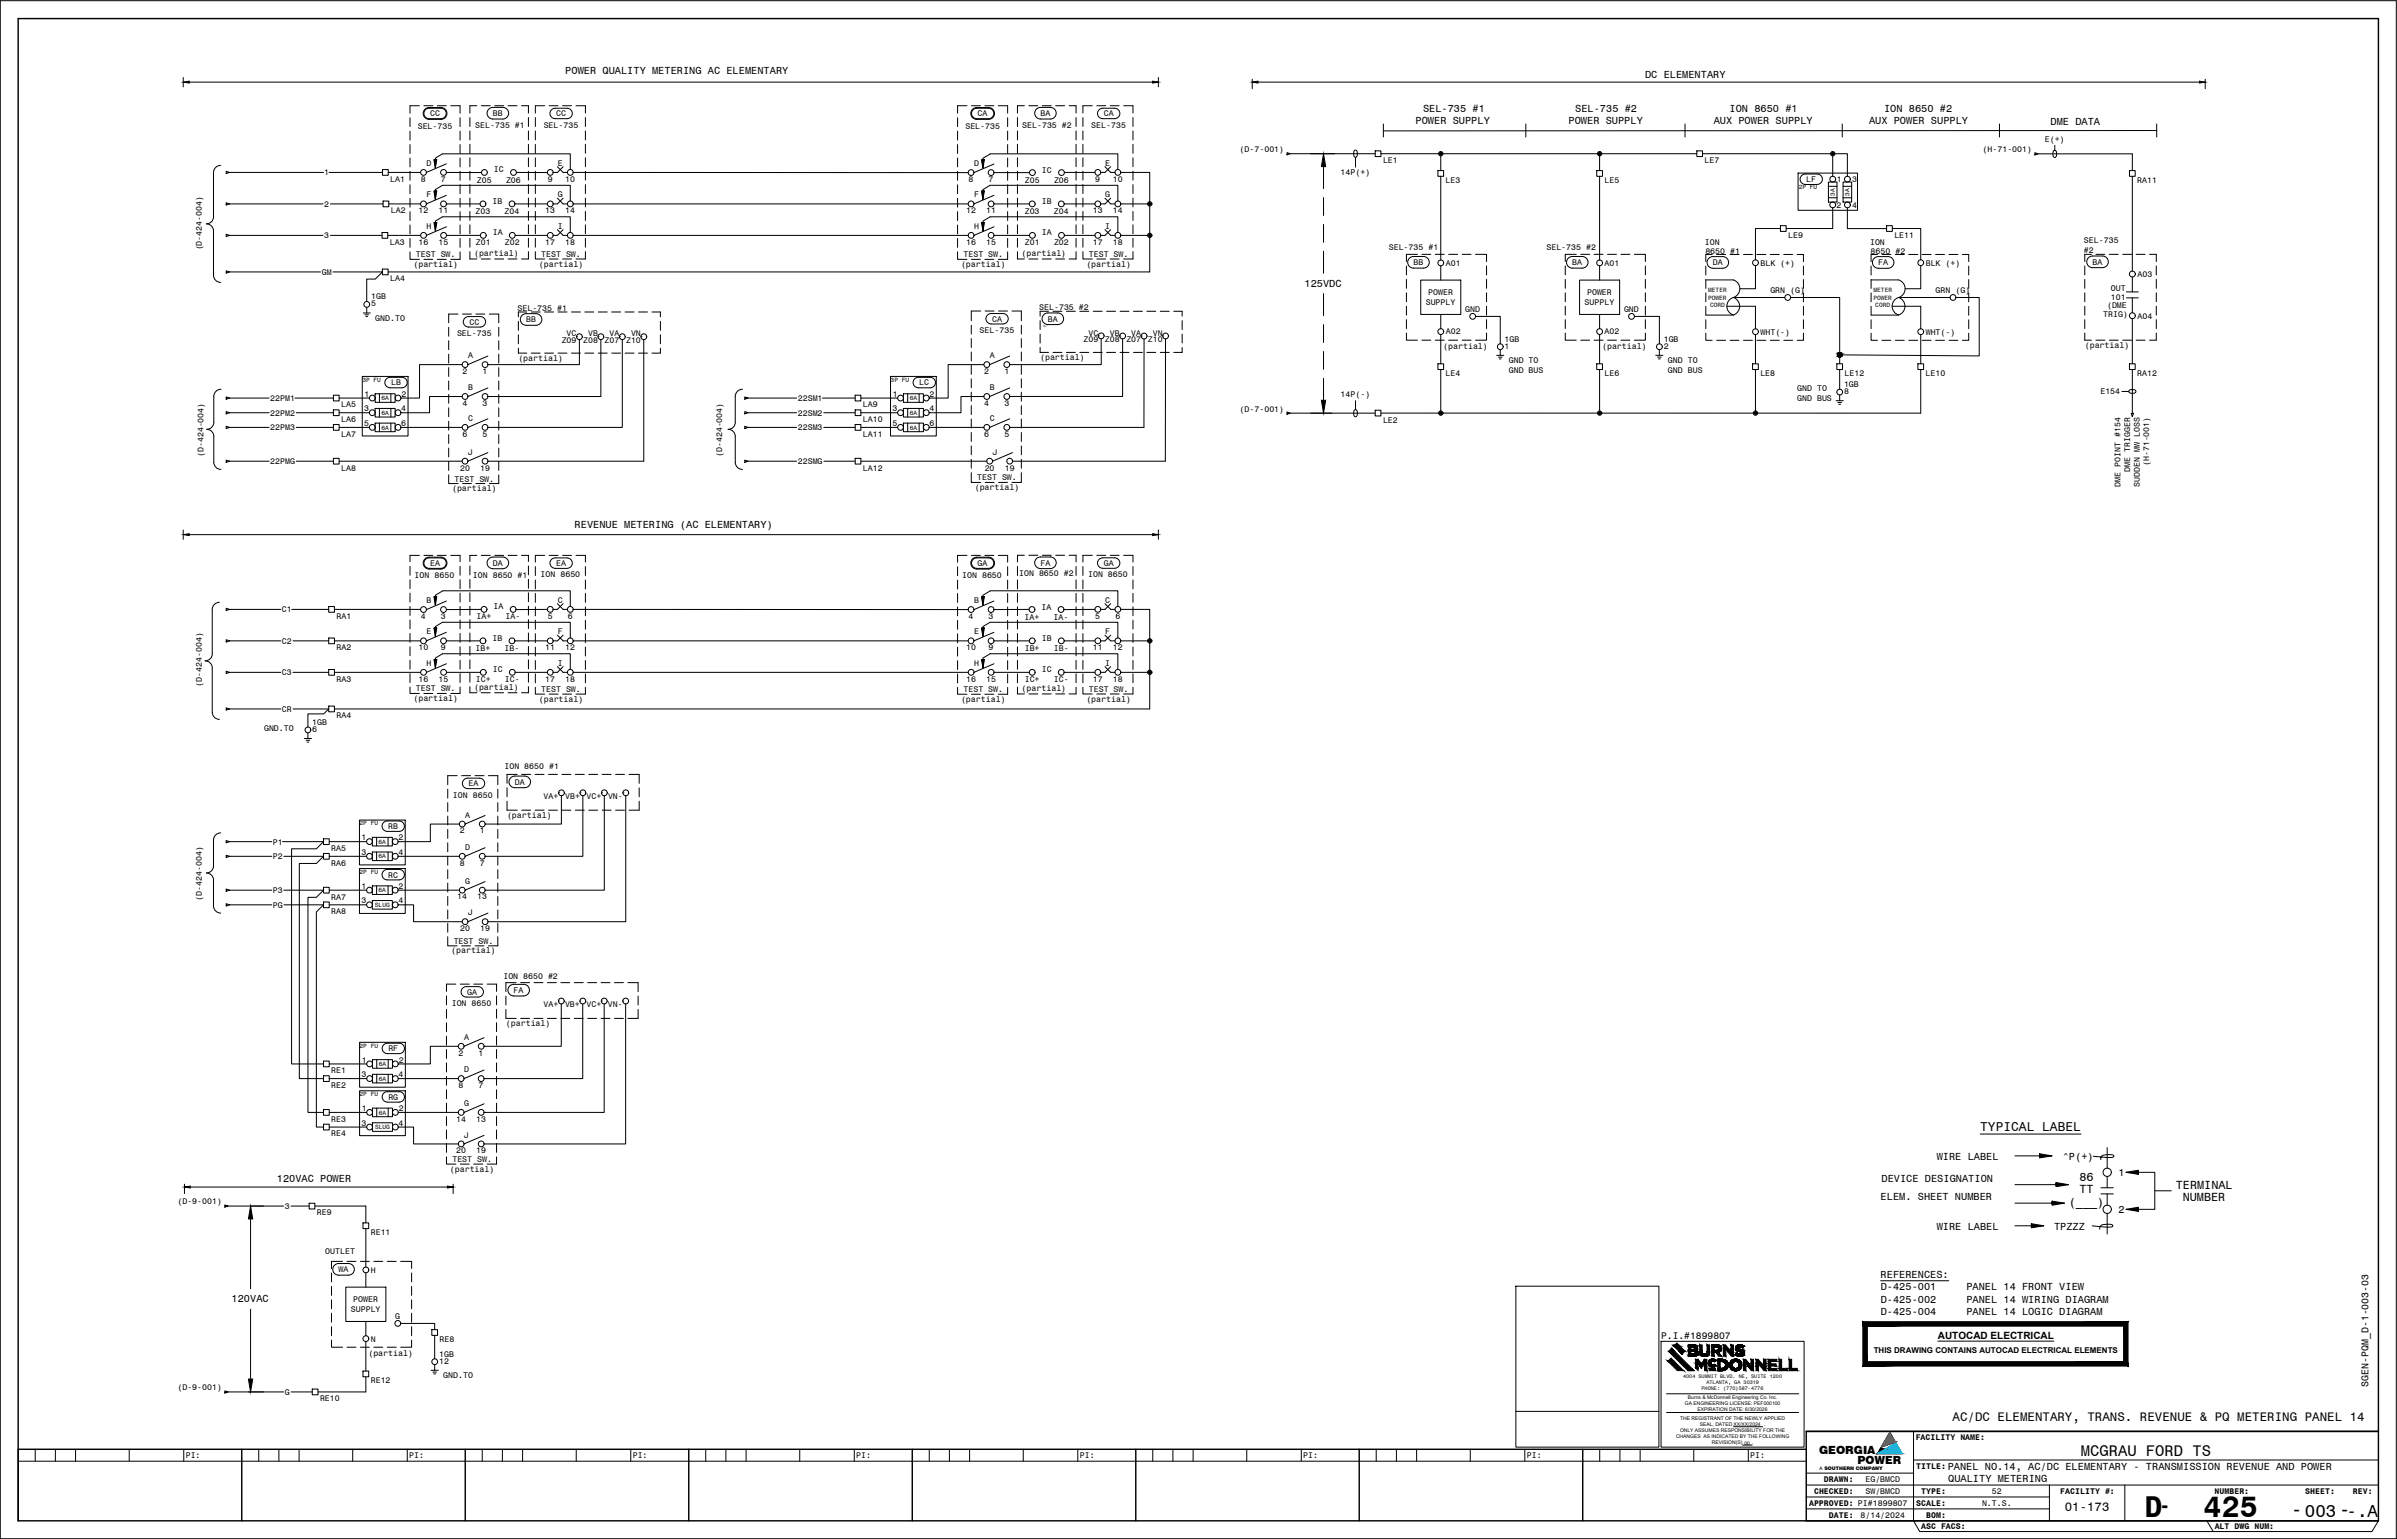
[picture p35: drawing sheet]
<svg xmlns="http://www.w3.org/2000/svg" width="851mm" height="546mm" viewBox="0 0 851 546" stroke-linecap="round" stroke-linejoin="round" font-family="sans-serif">
<defs><g id="words">
<g font-size="10.7">
<text x="761.6" y="538.8">D</text>
<text x="782.6" y="538.8">425</text>
</g>
<text font-size="7" x="813.6" y="538.3">-</text>
<text font-size="6.8" x="766.8" y="536.9">-</text>
<text font-size="6.2" x="818.5" y="538.6">003--.A</text>
<text font-size="5.5" x="739" y="517">MCGRAU FORD TS</text>
<text font-size="4.6" x="703.2" y="401.6">TYPICAL LABEL</text>
<g font-size="4.4">
<text x="693.4" y="504.5">AC/DC ELEMENTARY, TRANS. REVENUE &amp; PQ METERING PANEL 14</text>
<text x="733.3" y="536.6">01-173</text>
</g>
<g font-size="4.2">
<text x="738.5" y="419.4">86</text>
<text x="738.5" y="423.8">TT</text>
<text x="772.7" y="422.1">TERMINAL</text>
<text x="734.7" y="428.2">(___)</text>
<text x="775.1" y="426.4">NUMBER</text>
</g>
<g font-size="4">
<text x="646" y="516.1">GEORGIA</text>
<text x="659.6" y="519.7">POWER</text>
</g>
<g font-size="3.7">
<text x="200.8" y="26.2">POWER QUALITY METERING AC ELEMENTARY</text>
<text x="584.2" y="27.9">DC ELEMENTARY</text>
<text x="505.4" y="39.8">SEL-735 #1</text>
<text x="559.4" y="39.8">SEL-735 #2</text>
<text x="614.2" y="39.8">ION 8650 #1</text>
<text x="669.1" y="39.8">ION 8650 #2</text>
<text x="502.7" y="44.1">POWER SUPPLY</text>
<text x="557" y="44.1">POWER SUPPLY</text>
<text x="608.6" y="44.1">AUX POWER SUPPLY</text>
<text x="663.7" y="44.1">AUX POWER SUPPLY</text>
<text x="728.2" y="44.2">DME DATA</text>
<text x="463.3" y="101.9">125VDC</text>
<text x="204.1" y="187.5">REVENUE METERING (AC ELEMENTARY)</text>
<text x="687.8" y="411.9">WIRE LABEL</text>
<text x="732.6" y="411.9">^P(+)</text>
<text x="98.3" y="419.8">120VAC POWER</text>
<text x="668.2" y="419.7">DEVICE DESIGNATION</text>
<text x="752.3" y="417.5">1</text>
<text x="667.9" y="426">ELEM. SHEET NUMBER</text>
<text x="752.3" y="430.7">2</text>
<text x="687.8" y="436.7">WIRE LABEL</text>
<text x="729.4" y="436.7">TPZZZ</text>
<text x="667.9" y="453.9">REFERENCES:</text>
<text x="667.9" y="458.2">D-425-001</text>
<text x="698.3" y="458.2">PANEL 14 FRONT VIEW</text>
<text x="82.2" y="462.5">120VAC</text>
<text x="667.9" y="462.5">D-425-002</text>
<text x="667.9" y="466.8">D-425-004</text>
<text x="698.3" y="462.5">PANEL 14 WIRING DIAGRAM</text>
<text x="698.3" y="466.8">PANEL 14 LOGIC DIAGRAM</text>
<text x="691.7" y="522">PANEL NO.14, AC/DC ELEMENTARY - TRANSMISSION REVENUE AND POWER</text>
<text x="691.9" y="526.3">QUALITY METERING</text>
</g>
<g font-size="3.5">
<text x="688.2" y="475.5">AUTOCAD ELECTRICAL</text>
<text x="841.1" y="492.4" transform="rotate(-90 841.1 492.4)">SGEN-PQM_D-1-003-03</text>
</g>
<text font-size="3.4" x="589.9" y="475.5">P.I.#1899807</text>
<g font-size="2.9">
<text x="152.7" y="41.3">CC</text>
<text x="175" y="41.2">BB</text>
<text x="197.5" y="41.3">CC</text>
<text x="347.2" y="41.3">CA</text>
<text x="369.5" y="41.2">BA</text>
<text x="392" y="41.3">CA</text>
<text x="148.4" y="45.6">SEL-735</text>
<text x="168.8" y="45.3">SEL-735 #1</text>
<text x="193.1" y="45.4">SEL-735</text>
<text x="342.8" y="45.6">SEL-735</text>
<text x="363" y="45.3">SEL-735 #2</text>
<text x="387.5" y="45.4">SEL-735</text>
<text x="726.2" y="50.3">E(+)</text>
<text x="151.4" y="59">D</text>
<text x="198.1" y="59">E</text>
<text x="345.9" y="59">D</text>
<text x="392.5" y="59">E</text>
<text x="440.2" y="54">(D-7-001)</text>
<text x="491.2" y="57.9">LE1</text>
<text x="605.3" y="57.9">LE7</text>
<text x="704.1" y="54.1">(H-71-001)</text>
<text x="115.2" y="62.2">1</text>
<text x="138.6" y="64.6">LA1</text>
<text x="149.5" y="64.5">8</text>
<text x="156.6" y="64.5">7</text>
<text x="169.4" y="64.8">Z05</text>
<text x="175.4" y="61.2">IC</text>
<text x="179.7" y="64.8">Z06</text>
<text x="194.5" y="64.5">9</text>
<text x="200.7" y="64.5">10</text>
<text x="344" y="64.6">8</text>
<text x="351.1" y="64.6">7</text>
<text x="364" y="64.8">Z05</text>
<text x="370" y="61.3">IC</text>
<text x="374.3" y="64.8">Z06</text>
<text x="389" y="64.5">9</text>
<text x="395.2" y="64.5">10</text>
<text x="476.1" y="62">14P(+)</text>
<text x="513.4" y="64.9">LE3</text>
<text x="569.8" y="64.9">LE5</text>
<text x="641.5" y="64.7">LF</text>
<text x="652.3" y="64.6">1</text>
<text x="657.7" y="64.6">3</text>
<text x="759" y="64.9">RA11</text>
<text x="151.4" y="70.1">F</text>
<text x="198.1" y="70.1">G</text>
<text x="345.9" y="70.1">F</text>
<text x="392.5" y="70.1">G</text>
<text x="115.2" y="73.4">2</text>
<text x="138.8" y="75.7">LA2</text>
<text x="148.6" y="75.7">12</text>
<text x="155.7" y="75.7">11</text>
<text x="168.9" y="76">Z03</text>
<text x="174.9" y="72.4">IB</text>
<text x="179.2" y="76">Z04</text>
<text x="193.6" y="75.7">13</text>
<text x="200.7" y="75.7">14</text>
<text x="343.1" y="75.7">12</text>
<text x="350.2" y="75.7">11</text>
<text x="363.9" y="76">Z03</text>
<text x="370" y="72.4">IB</text>
<text x="374.2" y="76">Z04</text>
<text x="388.1" y="75.7">13</text>
<text x="395.2" y="75.7">14</text>
<text x="652.1" y="73.8">2</text>
<text x="657.7" y="73.8">4</text>
<text x="151.5" y="81.3">H</text>
<text x="175" y="83.6">IA</text>
<text x="198.1" y="81.3">I</text>
<text x="345.9" y="81.3">H</text>
<text x="370" y="83.6">IA</text>
<text x="392.5" y="81.3">I</text>
<text x="71.6" y="88.9" transform="rotate(-90 71.6 88.9)">(D-424-004)</text>
<text x="115.2" y="84.6">3</text>
<text x="138.4" y="86.9">LA3</text>
<text x="148.7" y="86.9">16</text>
<text x="155.8" y="86.9">15</text>
<text x="169" y="87.1">Z01</text>
<text x="179.3" y="87.1">Z02</text>
<text x="193.6" y="86.9">17</text>
<text x="200.7" y="86.9">18</text>
<text x="343.1" y="86.9">16</text>
<text x="350.2" y="86.9">15</text>
<text x="364" y="87.1">Z01</text>
<text x="374.3" y="87.1">Z02</text>
<text x="388.1" y="86.9">17</text>
<text x="395.2" y="86.9">18</text>
<text x="493.2" y="88.9">SEL-735 #1</text>
<text x="549.2" y="88.9">SEL-735 #2</text>
<text x="605.4" y="86.9">ION</text>
<text x="635" y="84.5">LE9</text>
<text x="664.1" y="86.9">ION</text>
<text x="672.7" y="84.5">LE11</text>
<text x="740.1" y="86.4">SEL-735</text>
<text x="740.1" y="89.8">#2</text>
<text x="146.8" y="94.8">(partial)</text>
<text x="147.7" y="91.4">TEST SW.</text>
<text x="168.4" y="91">(partial)</text>
<text x="191.3" y="94.6">(partial)</text>
<text x="192.2" y="91.2">TEST SW.</text>
<text x="341.3" y="94.8">(partial)</text>
<text x="342.2" y="91.4">TEST SW.</text>
<text x="362.8" y="91">(partial)</text>
<text x="385.8" y="94.6">(partial)</text>
<text x="386.7" y="91.2">TEST SW.</text>
<text x="502" y="94.2">BB</text>
<text x="513.4" y="94.4">A01</text>
<text x="558.4" y="94.2">BA</text>
<text x="569.8" y="94.4">A01</text>
<text x="605.6" y="90.3">8650 #1</text>
<text x="608.3" y="94.2">DA</text>
<text x="625.2" y="94.3">BLK (+)</text>
<text x="664.3" y="90.3">8650 #2</text>
<text x="667" y="94.2">FA</text>
<text x="683.9" y="94.3">BLK (+)</text>
<text x="743.1" y="94">BA</text>
<text x="114.3" y="97.6">GM</text>
<text x="138.5" y="99.9">LA4</text>
<text x="759.1" y="98.3">A03</text>
<text x="131.8" y="106.3">1GB</text>
<text x="507.2" y="104.8">POWER</text>
<text x="563.6" y="104.8">POWER</text>
<text x="628.7" y="104">GRN (G)</text>
<text x="687.4" y="104">GRN (G)</text>
<text x="749.6" y="103.4">OUT</text>
<text x="749.7" y="106.4">101</text>
<text x="131.8" y="108.8">5</text>
<text x="133.3" y="113.8">GND.TO</text>
<text x="183.8" y="110.3">SEL-735 #1</text>
<text x="369.1" y="110">SEL-735 #2</text>
<text x="506.3" y="108.3">SUPPLY</text>
<text x="520.4" y="110.7">GND</text>
<text x="562.7" y="108.3">SUPPLY</text>
<text x="576.7" y="110.7">GND</text>
<text x="746.9" y="112.7">TRIG)</text>
<text x="748.3" y="109.3">(DME</text>
<text x="759.1" y="113.1">A04</text>
<text x="162.3" y="119.4">SEL-735</text>
<text x="166.7" y="115.3">CC</text>
<text x="186.8" y="114.5">BB</text>
<text x="201.2" y="119.5">VC</text>
<text x="208.9" y="119.5">VB</text>
<text x="216.5" y="119.5">VA</text>
<text x="224.1" y="119.5">VN</text>
<text x="347.9" y="118.3">SEL-735</text>
<text x="352.3" y="114.2">CA</text>
<text x="372.1" y="114.2">BA</text>
<text x="386.5" y="119.1">VC</text>
<text x="394.1" y="119.2">VB</text>
<text x="401.7" y="119.2">VA</text>
<text x="409.4" y="119.2">VN</text>
<text x="513.4" y="118.8">A02</text>
<text x="569.8" y="118.8">A02</text>
<text x="625.2" y="118.8">WHT(-)</text>
<text x="683.9" y="118.8">WHT(-)</text>
<text x="199.5" y="121.7">Z09</text>
<text x="207.1" y="121.7">Z08</text>
<text x="214.7" y="121.7">Z07</text>
<text x="222.3" y="121.7">Z10</text>
<text x="384.8" y="121.4">Z09</text>
<text x="392.4" y="121.5">Z08</text>
<text x="400" y="121.5">Z07</text>
<text x="407.6" y="121.5">Z10</text>
<text x="512.6" y="123.8">(partial)</text>
<text x="534.3" y="121.3">1GB</text>
<text x="534.3" y="123.8">1</text>
<text x="569" y="123.8">(partial)</text>
<text x="590.8" y="121.3">1GB</text>
<text x="590.8" y="123.8">2</text>
<text x="740.4" y="123.4">(partial)</text>
<text x="166.2" y="127.2">A</text>
<text x="184.1" y="128">(partial)</text>
<text x="351.5" y="127.2">A</text>
<text x="369.4" y="127.8">(partial)</text>
<text x="535.8" y="128.8">GND TO</text>
<text x="592.3" y="128.8">GND TO</text>
<text x="138.9" y="136.9">LB</text>
<text x="164.3" y="132.8">2</text>
<text x="171.4" y="132.8">1</text>
<text x="326.5" y="136.9">LC</text>
<text x="349.6" y="132.8">2</text>
<text x="356.7" y="132.8">1</text>
<text x="513.4" y="133.5">LE4</text>
<text x="535.8" y="132.3">GND BUS</text>
<text x="569.8" y="133.5">LE6</text>
<text x="592.3" y="132.3">GND BUS</text>
<text x="625.2" y="133.5">LE8</text>
<text x="654.9" y="137.4">1GB</text>
<text x="655.1" y="133.5">LE12</text>
<text x="683.9" y="133.5">LE10</text>
<text x="759" y="133.5">RA12</text>
<text x="96" y="142.4">22PM1</text>
<text x="129.4" y="140.8">1</text>
<text x="142.5" y="140.8">2</text>
<text x="166.2" y="138.5">B</text>
<text x="283.3" y="142.4">22SM1</text>
<text x="317" y="140.8">1</text>
<text x="330.1" y="140.8">2</text>
<text x="351.5" y="138.5">B</text>
<text x="476.1" y="141">14P(-)</text>
<text x="638.2" y="138.8">GND TO</text>
<text x="638.2" y="142.3">GND BUS</text>
<text x="654.9" y="139.9">8</text>
<text x="745.9" y="140">E154</text>
<text x="96" y="147.6">22PM2</text>
<text x="121.2" y="144.7">LA5</text>
<text x="121.2" y="149.9">LA6</text>
<text x="129.3" y="146">3</text>
<text x="142.5" y="146">4</text>
<text x="164.3" y="144.1">4</text>
<text x="166.2" y="149.5">C</text>
<text x="171.4" y="144.1">3</text>
<text x="283.3" y="147.6">22SM2</text>
<text x="306.5" y="144.7">LA9</text>
<text x="306.5" y="149.9">LA10</text>
<text x="316.9" y="146">3</text>
<text x="330.1" y="146">4</text>
<text x="349.6" y="144.1">4</text>
<text x="351.5" y="149.5">C</text>
<text x="356.7" y="144.1">3</text>
<text x="440.2" y="146.1">(D-7-001)</text>
<text x="96" y="152.8">22PM3</text>
<text x="121.2" y="155.1">LA7</text>
<text x="129.3" y="151.2">5</text>
<text x="142.5" y="151.2">6</text>
<text x="164.3" y="155.1">6</text>
<text x="171.4" y="155.1">5</text>
<text x="283.3" y="152.8">22SM3</text>
<text x="306.5" y="155.1">LA11</text>
<text x="316.9" y="151.2">5</text>
<text x="330.1" y="151.2">6</text>
<text x="349.6" y="155.1">6</text>
<text x="356.7" y="155.1">5</text>
<text x="491.2" y="150">LE2</text>
<text x="166.2" y="161.5">J</text>
<text x="352.5" y="161.5">J</text>
<text x="72.3" y="162.3" transform="rotate(-90 72.3 162.3)">(D-424-004)</text>
<text x="96" y="164.8">22PMG</text>
<text x="121.2" y="167.1">LA8</text>
<text x="163.4" y="167.1">20</text>
<text x="170.5" y="167.1">19</text>
<text x="256.5" y="162.3" transform="rotate(-90 256.5 162.3)">(D-424-004)</text>
<text x="283.3" y="164.8">22SMG</text>
<text x="306.5" y="167.1">LA12</text>
<text x="349.7" y="167.1">20</text>
<text x="356.8" y="167.1">19</text>
<text x="756.5" y="167.6" transform="rotate(-90 756.5 167.6)">DME TRIGGER</text>
<text x="763.2" y="165.6" transform="rotate(-90 763.2 165.6)">(H-71-001)</text>
<text x="161.4" y="171">TEST SW.</text>
<text x="346.2" y="174">(partial)</text>
<text x="347" y="170.6">TEST SW.</text>
<text x="753" y="172.9" transform="rotate(-90 753 172.9)">DME POINT #154</text>
<text x="759.9" y="172.9" transform="rotate(-90 759.9 172.9)">SUDDEN MW LOSS</text>
<text x="160.5" y="174.4">(partial)</text>
<text x="152.7" y="201">EA</text>
<text x="175" y="200.9">DA</text>
<text x="197.5" y="201">EA</text>
<text x="347.2" y="201">GA</text>
<text x="369.5" y="200.8">FA</text>
<text x="392" y="200.9">GA</text>
<text x="147.3" y="205.3">ION 8650</text>
<text x="168" y="205.1">ION 8650 #1</text>
<text x="192" y="205">ION 8650</text>
<text x="341.7" y="205.3">ION 8650</text>
<text x="361.9" y="204.5">ION 8650 #2</text>
<text x="386.4" y="205">ION 8650</text>
<text x="151.4" y="214.2">B</text>
<text x="198.1" y="214.1">C</text>
<text x="345.9" y="214.2">B</text>
<text x="392.5" y="214.1">C</text>
<text x="100.1" y="217.4">C1</text>
<text x="119.5" y="219.7">RA1</text>
<text x="149.5" y="219.7">4</text>
<text x="156.6" y="219.7">3</text>
<text x="169.3" y="219.9">IA+</text>
<text x="175.3" y="216.4">IA</text>
<text x="179.6" y="219.9">IA-</text>
<text x="194.5" y="219.7">5</text>
<text x="201.6" y="219.7">6</text>
<text x="344" y="219.7">4</text>
<text x="351.1" y="219.7">3</text>
<text x="363.8" y="220">IA+</text>
<text x="369.9" y="216.4">IA</text>
<text x="374.2" y="220">IA-</text>
<text x="389" y="219.7">5</text>
<text x="396.1" y="219.7">6</text>
<text x="151.4" y="225.3">E</text>
<text x="174.9" y="227.6">IB</text>
<text x="198.1" y="225.3">F</text>
<text x="345.9" y="225.3">E</text>
<text x="370" y="227.6">IB</text>
<text x="392.5" y="225.3">F</text>
<text x="100.1" y="228.6">C2</text>
<text x="119.5" y="230.9">RA2</text>
<text x="148.6" y="230.9">10</text>
<text x="156.6" y="230.9">9</text>
<text x="168.9" y="231.1">IB+</text>
<text x="179.2" y="231.1">IB-</text>
<text x="193.6" y="230.9">11</text>
<text x="200.7" y="230.9">12</text>
<text x="343.1" y="230.9">10</text>
<text x="351.1" y="230.9">9</text>
<text x="363.9" y="231.1">IB+</text>
<text x="374.2" y="231.1">IB-</text>
<text x="388.1" y="230.9">11</text>
<text x="395.2" y="230.9">12</text>
<text x="100.1" y="239.7">C3</text>
<text x="151.5" y="236.5">H</text>
<text x="175" y="238.7">IC</text>
<text x="198.1" y="236.5">I</text>
<text x="345.9" y="236.5">H</text>
<text x="370" y="238.7">IC</text>
<text x="392.5" y="236.5">I</text>
<text x="71.7" y="243.9" transform="rotate(-90 71.7 243.9)">(D-424-004)</text>
<text x="119.5" y="242.1">RA3</text>
<text x="147.7" y="245.5">TEST SW.</text>
<text x="148.7" y="242">16</text>
<text x="155.8" y="242">15</text>
<text x="168.4" y="245">(partial)</text>
<text x="169" y="242.3">IC+</text>
<text x="179.3" y="242.3">IC-</text>
<text x="192.2" y="245.7">TEST SW.</text>
<text x="193.6" y="242">17</text>
<text x="200.7" y="242">18</text>
<text x="342.2" y="245.8">TEST SW.</text>
<text x="343.1" y="242">16</text>
<text x="350.2" y="242">15</text>
<text x="362.8" y="245.4">(partial)</text>
<text x="363.9" y="242.3">IC+</text>
<text x="374.2" y="242.3">IC-</text>
<text x="386.7" y="245.7">TEST SW.</text>
<text x="388.1" y="242">17</text>
<text x="395.2" y="242">18</text>
<text x="146.8" y="248.9">(partial)</text>
<text x="191.3" y="249.1">(partial)</text>
<text x="341.3" y="249.2">(partial)</text>
<text x="385.8" y="249.1">(partial)</text>
<text x="100.1" y="252.7">CR</text>
<text x="110.9" y="257.4">1GB</text>
<text x="119.5" y="255.1">RA4</text>
<text x="93.8" y="259.4">GND.TO</text>
<text x="110.9" y="259.9">6</text>
<text x="179.2" y="273.2">ION 8650 #1</text>
<text x="166.4" y="279.2">EA</text>
<text x="182.8" y="278.7">DA</text>
<text x="160.9" y="283.2">ION 8650</text>
<text x="193.1" y="283.6">VA+</text>
<text x="200.7" y="283.6">VB+</text>
<text x="208.3" y="283.6">VC+</text>
<text x="215.9" y="283.6">VN-</text>
<text x="165.2" y="290.3">A</text>
<text x="180.1" y="290.3">(partial)</text>
<text x="96.9" y="299.9">P1</text>
<text x="128.4" y="298.3">1</text>
<text x="137.9" y="294.4">RB</text>
<text x="141.5" y="298.3">2</text>
<text x="163.3" y="295.9">2</text>
<text x="170.4" y="295.9">1</text>
<text x="96.9" y="305.1">P2</text>
<text x="117.6" y="302.2">RA5</text>
<text x="128.4" y="303.5">3</text>
<text x="141.5" y="303.5">4</text>
<text x="165.2" y="301.8">D</text>
<text x="117.6" y="307.4">RA6</text>
<text x="137.9" y="311.6">RC</text>
<text x="163.3" y="307.4">8</text>
<text x="170.4" y="307.4">7</text>
<text x="96.9" y="317.1">P3</text>
<text x="128.4" y="315.6">1</text>
<text x="141.5" y="315.6">2</text>
<text x="165.2" y="313.8">G</text>
<text x="71.7" y="319.8" transform="rotate(-90 71.7 319.8)">(D-424-004)</text>
<text x="96.9" y="322.3">PG</text>
<text x="117.6" y="319.4">RA7</text>
<text x="128.4" y="320.8">3</text>
<text x="141.5" y="320.8">4</text>
<text x="162.4" y="319.4">14</text>
<text x="169.5" y="319.4">13</text>
<text x="117.6" y="324.6">RA8</text>
<text x="166.2" y="325">J</text>
<text x="161.1" y="335.1">TEST SW.</text>
<text x="163.4" y="330.6">20</text>
<text x="170.5" y="330.6">19</text>
<text x="160.2" y="338.5">(partial)</text>
<text x="178.8" y="347.6">ION 8650 #2</text>
<text x="165.9" y="353.2">GA</text>
<text x="182.4" y="352.6">FA</text>
<text x="160.4" y="357.3">ION 8650</text>
<text x="193" y="357.6">VA+</text>
<text x="200.7" y="357.6">VB+</text>
<text x="208.3" y="357.6">VC+</text>
<text x="215.9" y="357.6">VN-</text>
<text x="179.7" y="364.3">(partial)</text>
<text x="164.8" y="369.2">A</text>
<text x="128.5" y="377.3">1</text>
<text x="137.9" y="373.3">RF</text>
<text x="141.6" y="377.3">2</text>
<text x="162.9" y="374.8">2</text>
<text x="170" y="374.8">1</text>
<text x="117.6" y="381.1">RE1</text>
<text x="128.4" y="382.5">3</text>
<text x="141.5" y="382.5">4</text>
<text x="164.8" y="380.7">D</text>
<text x="117.6" y="386.3">RE2</text>
<text x="162.9" y="386.3">8</text>
<text x="170" y="386.3">7</text>
<text x="128.5" y="394.5">1</text>
<text x="137.9" y="390.5">RG</text>
<text x="141.6" y="394.5">2</text>
<text x="164.8" y="392.7">G</text>
<text x="117.6" y="398.3">RE3</text>
<text x="128.4" y="399.7">3</text>
<text x="141.5" y="399.7">4</text>
<text x="162" y="398.3">14</text>
<text x="169.1" y="398.3">13</text>
<text x="117.6" y="403.5">RE4</text>
<text x="164.8" y="403.9">J</text>
<text x="160.7" y="412.6">TEST SW.</text>
<text x="162" y="409.5">20</text>
<text x="169.1" y="409.5">19</text>
<text x="159.8" y="416">(partial)</text>
<text x="63" y="427.7">(D-9-001)</text>
<text x="101.2" y="429.3">3</text>
<text x="112.5" y="431.6">RE9</text>
<text x="131.7" y="438.6">RE11</text>
<text x="115.5" y="445.1">OUTLET</text>
<text x="120.2" y="451.7">WA</text>
<text x="131.7" y="451.9">H</text>
<text x="124.6" y="465.9">SUPPLY</text>
<text x="125.5" y="462.4">POWER</text>
<text x="140.4" y="468.3">G</text>
<text x="131.7" y="476.3">N</text>
<text x="156.1" y="476.5">RE8</text>
<text x="130.8" y="481.4">(partial)</text>
<text x="155.9" y="481.7">1GB</text>
<text x="155.9" y="484.2">12</text>
<text x="131.7" y="491.2">RE12</text>
<text x="157.4" y="489.2">GND.TO</text>
<text x="63" y="493.7">(D-9-001)</text>
<text x="101.2" y="495.3">G</text>
<text x="113.6" y="497.6">RE10</text>
<text x="680.3" y="511.3">FACILITY NAME:</text>
<text x="66" y="517.7">PI:</text>
<text x="145.3" y="517.7">PI:</text>
<text x="224.7" y="517.7">PI:</text>
<text x="304.1" y="517.7">PI:</text>
<text x="383.5" y="517.7">PI:</text>
<text x="462.8" y="517.7">PI:</text>
<text x="542.2" y="517.7">PI:</text>
<text x="621.6" y="517.7">PI:</text>
<text x="680.5" y="521.5">TITLE:</text>
<text x="647.7" y="526.2">DRAWN:</text>
<text x="662.5" y="526.2">EG/BMCD</text>
<text x="644.2" y="530.4">CHECKED:</text>
<text x="662.5" y="530.4">SW/BMCD</text>
<text x="682.3" y="530.4">TYPE:</text>
<text x="707.4" y="530.4">52</text>
<text x="731.7" y="530.5">FACILITY #:</text>
<text x="786.4" y="530.4">NUMBER:</text>
<text x="818.7" y="530.4">SHEET:</text>
<text x="835.6" y="530.5">REV:</text>
<text x="642.5" y="534.7">APPROVED: PI#1899807</text>
<text x="649.5" y="538.9">DATE:</text>
<text x="660.7" y="538.9">8/14/2024</text>
<text x="680.5" y="534.7">SCALE:</text>
<text x="684" y="538.9">BOM:</text>
<text x="703.9" y="534.7">N.T.S.</text>
<text x="682.3" y="542.9">ASC FACS:</text>
<text x="786.5" y="542.9">ALT DWG NUM:</text>
</g>
<text font-size="2.8" x="665.4" y="480.5">THIS DRAWING CONTAINS AUTOCAD ELECTRICAL ELEMENTS</text>
<g font-size="2.2">
<text x="638.8" y="67.2">2P FU</text>
<text x="651.6" y="69.5" transform="rotate(-90 651.6 69.5)">3A</text>
<text x="656.8" y="69.5" transform="rotate(-90 656.8 69.5)">3A</text>
<text x="606.6" y="106.4">POWER</text>
<text x="606.6" y="103.8">METER</text>
<text x="665.3" y="106.4">POWER</text>
<text x="665.4" y="103.8">METER</text>
<text x="607.3" y="109">CORD</text>
<text x="666" y="109">CORD</text>
<text x="128.7" y="135.5">3P FU</text>
<text x="316.3" y="135.5">3P FU</text>
<text x="135.4" y="142.1">6A</text>
<text x="323.1" y="142.1">6A</text>
<text x="135.4" y="147.3">6A</text>
<text x="323.1" y="147.3">6A</text>
<text x="135.4" y="152.5">6A</text>
<text x="323.1" y="152.5">6A</text>
<text x="127.7" y="293.1">2P FU</text>
<text x="134.5" y="299.6">6A</text>
<text x="134.5" y="304.8">6A</text>
<text x="127.7" y="310.3">2P FU</text>
<text x="134.5" y="316.8">6A</text>
<text x="133.1" y="322">SLUG</text>
<text x="127.7" y="372">2P FU</text>
<text x="134.5" y="378.5">6A</text>
<text x="134.5" y="383.7">6A</text>
<text x="127.7" y="389.2">2P FU</text>
<text x="134.5" y="395.7">6A</text>
<text x="133.2" y="401">SLUG</text>
</g>
<g font-size="1.8">
<text x="597.7" y="489.2">4004 SUMMIT BLVD. NE, SUITE 1200</text>
<text x="606" y="491.3">ATLANTA, GA 30319</text>
<text x="599.4" y="496.7">Burns &amp; McDonnell Engineering Co. Inc.</text>
<text x="604.3" y="493.5">PHONE: (770)587-4776</text>
<text x="598.3" y="498.8">GA ENGINEERING LICENSE: PEF000100</text>
<text x="602.8" y="501">EXPIRATION DATE: 6/30/2026</text>
<text x="596.6" y="508.6">ONLY ASSUMES RESPONSIBILITY FOR THE</text>
<text x="596.7" y="504.3">THE REGISTRANT OF THE NEWLY APPLIED</text>
<text x="603.7" y="506.5">SEAL, DATED XX/XX/2024 .</text>
<text x="595.2" y="510.7">CHANGES AS INDICATED BY THE FOLLOWING</text>
<text x="607.9" y="512.9">REVISION(S) 00 .</text>
</g>
<text font-size="1.7" x="646.2" y="522.1">A SOUTHERN COMPANY</text>
<g font-size=".4">
<text x="370.3" y="115.6">PANEL 14</text>
<text x="370.3" y="116">1899807</text>
</g>
</g></defs>
<!-- layer: 0 -->
<g fill="none" stroke="#000" stroke-width=".36">
<path d="M65.1 27.5v3.4M148.9 37.5h-3.3v2.7M150.5 37.5h3.2M150.9 38.8l1.5-.6h4.2a2.11 2.11 0 0 1 2.1 2.1 2.11 2.11 0 0 1-2.1 2.1h-4.2a2.11 2.11 0 0 1-2-1.3 2.11 2.11 0 0 1 .5-2.3zM151.1 39l1.3-.6h4.2a1.85 1.85 0 0 1 1.9 1.9 1.85 1.85 0 0 1-1.9 1.8h-4.2a1.85 1.85 0 0 1-1.7-1.1 1.85 1.85 0 0 1 .4-2zM155.3 37.5h3.2M160.1 37.5h3.3v2.7M193.4 37.5h-3.3v2.6M195 37.5h3.2M195.8 39l1.3-.6h4.3a1.85 1.85 0 0 1 1.8 1.9 1.85 1.85 0 0 1-1.8 1.8h-4.2a1.85 1.85 0 0 1-1.8-1.1 1.85 1.85 0 0 1 .4-2zM199.8 37.5h3.2M204.6 37.5h3.3v2.6"/>
<path d="M343.4 37.5h-3.3v2.7M345 37.5h3.2M345.4 38.8l1.5-.6h4.2a2.11 2.11 0 0 1 2.1 2.1 2.11 2.11 0 0 1-2.1 2.1h-4.2a2.11 2.11 0 0 1-2-1.3 2.11 2.11 0 0 1 .5-2.3zM345.6 39l1.3-.6h4.2a1.85 1.85 0 0 1 1.8 1.9 1.85 1.85 0 0 1-1.8 1.8h-4.2a1.85 1.85 0 0 1-1.7-1.1 1.85 1.85 0 0 1 .4-2zM349.8 37.5h3.1M354.5 37.5h3.3v2.7M387.9 37.5h-3.3v2.6M389.5 37.5h3.2M394.3 37.5h3.1M395.8 38.4h-4.2a1.85 1.85 0 0 0-1.8 1.9 1.85 1.85 0 0 0 1.8 1.8h4.2M395.8 38.4a1.85 1.85 0 0 1 1.9 1.9 1.85 1.85 0 0 1-1.9 1.8M399 37.5h3.4v2.6"/>
<path d="M411.4 27.5v3.3M444.7 28.1v3.4M783.1 28.1v3.4M145.6 41.8v3.2M145.6 46.6v3.1M145.6 51.3v3.2M145.6 56.1v3.2M163.4 41.8v3.2M163.4 46.6v3.1M163.4 51.3v3.2M163.4 56.1v3.2M190.1 41.7v3.2"/>
<path d="M190.1 46.5v3.2M190.1 51.3v3.1M190.1 56v3.2M207.9 41.7v3.2M207.9 46.5v3.2M207.9 51.3v3.1M207.9 56v3.2M340.1 41.8v3.2M340.1 46.6v3.1M340.1 51.3v3.2M340.1 56.1v3.2M357.8 41.8v3.2"/>
<path d="M357.8 46.6v3.1M357.8 51.3v3.2M357.8 56.1v3.2M384.6 41.7v3.2M384.6 46.5v3.2M384.6 51.3v3.1M384.6 56v3.2M402.4 41.7v3.2M402.4 46.5v3.2M402.4 51.3v3.1M402.4 56v3.2M465.5 54.6h8.5"/>
<path d="M470 59.2v7.8M491.3 44v4.7M541.9 44v4.7M598.4 44v4.7M654.2 44v4.7M710.1 44v4.7M765.9 44v4.7M145.6 60.8v3.2M145.6 65.6v3.2M145.6 70.4v3.1M145.6 75.1v3.2M145.6 79.9v3.2"/>
<path d="M163.4 60.8v3.2M163.4 65.6v3.2M163.4 70.4v3.1M163.4 75.1v3.2M163.4 79.9v3.2M190.1 60.8v3.2M190.1 65.5v3.2M190.1 70.3v3.2M190.1 75.1v3.1M190.1 79.8v3.2M207.9 60.8v3.2M207.9 65.5v3.2"/>
<path d="M207.9 70.3v3.2M207.9 75.1v3.1M207.9 79.8v3.2M340.1 60.8v3.2M340.1 65.6v3.2M340.1 70.4v3.1M340.1 75.1v3.2M340.1 79.9v3.2M357.8 60.8v3.2M357.8 65.6v3.2M357.8 70.4v3.1M357.8 75.1v3.2"/>
<path d="M357.8 79.9v3.2M384.6 60.8v3.2M384.6 65.5v3.2M384.6 70.3v3.2M384.6 75.1v3.1M384.6 79.8v3.2M402.4 60.8v3.2M402.4 65.5v3.2M402.4 70.3v3.2M402.4 75.1v3.1M402.4 79.8v3.2M470 70.2v6.3"/>
<path d="M470 79.7v6.3M145.6 89.4v2.7h3.3M145.6 84.7v3.1M150.5 92.1h3.2M155.3 92.1h3.2M163.4 89.4v2.7h-3.3M163.4 84.7v3.1M190.1 89.4v2.6h3.3M190.1 84.6v3.2M195 92h3.2M199.8 92h3.2M207.9 89.4v2.6h-3.3"/>
<path d="M207.9 84.6v3.2M340.1 89.4v2.7h3.3M340.1 84.7v3.1M345 92.1h3.2M349.8 92.1h3.1M357.8 89.4v2.7h-3.3M357.8 84.7v3.1M384.6 89.4v2.6h3.3M384.6 84.6v3.2M389.5 92h3.2M394.3 92h3.1M402.4 89.4v2.6h-3.4"/>
<path d="M402.4 84.6v3.2M470 89.2v7.8M605.8 94.5v3.2M605.8 99.2v3.2M605.8 99.4h9.8M608.1 90.4h-2.3v2.5M608.3 91.1h3.5a2.06 2.06 0 0 1 2.1 2.1 2.06 2.06 0 0 1-2.1 2l-3.5 .1M608.3 91.1a2.06 2.06 0 0 0-2.1 2.1 2.06 2.06 0 0 0 2.1 2M609.6 90.4h3.2M614.4 90.4h3.2M615.6 99.4a3.3 3.3 0 0 1 2.3 3.1 3.3 3.3 0 0 1-2.3 3.1 3.3 3.3 0 0 1 2.2 3.1 3.3 3.3 0 0 1-2.2 3.2M619.2 90.4h3.1"/>
<path d="M623.4 94.3v8.2h-5.5M623.9 90.4h3.2M628.7 90.4h3.2M632.3 81.1h-8.9v11.2M633.5 90.4h3.1M638.2 90.4h2.3v2.5M640.5 94.5v3.2M640.5 99.2v3.2M664.5 99.4h9.8a3.3 3.3 0 0 1 2.3 3.1 3.3 3.3 0 0 1-2.3 3.1M664.5 94.5v3.2M664.5 99.2v3.2M665.6 91.7l1.4-.6h3.5a2.07 2.07 0 0 1 2.1 2.1 2.07 2.07 0 0 1-2.1 2.1l-3.5-.1a2.06 2.06 0 0 1-1.9-1.2 2.06 2.06 0 0 1 .5-2.3z"/>
<path d="M666.7 90.4h-2.2v2.5M668.3 90.4h3.2M672 81.1h10.1v11.2M673.1 90.4h3.2M677.9 90.4h3.1M682.1 94.3v8.2h-5.5M682.6 90.4h3.2M687.4 90.4h3.2M692.1 90.4h3.2M696.9 90.4h2.3v2.5M699.2 94.5v3.2M699.2 99.2v3.2"/>
<path d="M129 111.1h2.5M129.6 111.8h1.3M129.9 112.4h.7M130.2 109.1v2M159.3 116.2v3.2M162.7 111.5h-3.4v3.1M164.3 111.5h3.1M165.1 113l1.3-.6h4.2a1.85 1.85 0 0 1 1.8 1.9 1.85 1.85 0 0 1-1.8 1.8h-4.2a1.85 1.85 0 0 1-1.7-1.1 1.85 1.85 0 0 1 .4-2zM169 111.5h3.2M173.8 111.5h3.3v3.1M177.1 116.2v3.2M344.9 115.5v3.1"/>
<path d="M348.3 110.4h-3.4v3.5M349.9 110.4h3.1M352 111.3h4.2a1.85 1.85 0 0 1 1.9 1.9 1.85 1.85 0 0 1-1.9 1.8h-4.2M352 111.3a1.85 1.85 0 0 0-1.9 1.9 1.85 1.85 0 0 0 1.9 1.8M354.6 110.4h3.2M359.4 110.4h3.3v3.5M362.7 115.5v3.1M470 104.3v7.8M470 115.3v6.3M605.8 118.3v2.5h2.3M605.8 104v3.2M605.8 108.8v3.1"/>
<path d="M605.8 113.5v3.2M613.2 108.7h10.2v8.1M623.4 118.8v10.4M633.9 105.6h-18.3a3.2 3.2 0 0 0-2.3 3.1 3.2 3.2 0 0 0 2.3 3.1l-9.7 .1M635.9 105.6h17.4v23.6M640.5 118.3v2.5h-2.3M640.5 104v3.2M640.5 108.8v3.1M640.5 113.5v3.2M664.5 118.3v2.5h2.2M664.5 104v3.2M664.5 108.8v3.1"/>
<path d="M664.5 113.5v3.2M664.5 111.9h9.8M671.9 108.7h10.2v8.1M674.3 105.6h18.3M674.3 105.6a3.2 3.2 0 0 0-2.3 3.1 3.2 3.2 0 0 0 2.3 3.1M674.3 105.6a3.3 3.3 0 0 1 2.2 3.1 3.3 3.3 0 0 1-2.2 3.2M682.1 118.8v10.4M694.6 105.6h8.3v20.8l-49.6-.4M699.2 118.3v2.5h-2.3M699.2 104v3.2M699.2 108.8v3.1M699.2 113.5v3.2"/>
<path d="M159.3 121v3.2M159.3 125.7v3.2M159.3 130.5v3.2M159.3 135.3v3.1M177.1 121v3.2M177.1 125.7v3.2M177.1 130.5v3.2M177.1 135.3v3.1M344.9 120.2v3.2M344.9 125v3.2M344.9 129.7v3.2M344.9 134.5v3.2"/>
<path d="M344.9 139.3v3.1M362.7 120.2v3.2M362.7 125v3.2M362.7 129.7v3.2M362.7 134.5v3.2M362.7 139.3v3.1M470 124.8v6.3M470 134.3v7.8M531.5 126.2h2.6M532.2 126.8h1.2M532.5 127.4h.6M532.8 124.1v2.1"/>
<path d="M588 126.2h2.5M588.6 126.8h1.3M589 127.4h.6M589.3 124.1v2.1M609.6 120.8h3.2M614.4 120.8h3.2M619.2 120.8h3.1M623.9 120.8h3.2M628.7 120.8h3.2M633.5 120.8h3.1M668.3 120.8h3.2M673.1 120.8h3.2"/>
<path d="M677.9 120.8h3.1M682.6 120.8h3.2M687.4 120.8h3.2M692.1 120.8h3.2M159.3 140v3.2M159.3 144.8v3.2M159.3 149.6v3.1M159.3 154.3v3.2M159.3 159.1v3.2M177.1 140v3.2M177.1 144.8v3.2M177.1 149.6v3.1"/>
<path d="M177.1 154.3v3.2M177.1 159.1v3.2M344.9 144v3.2M344.9 148.8v3.2M344.9 153.6v3.1M344.9 158.3v3.2M362.7 144v3.2M362.7 148.8v3.2M362.7 153.6v3.1M362.7 158.3v3.2M465.5 146.7h7.5M159.3 168.6v3.1h3.4"/>
<path d="M159.3 163.8v3.2M164.3 171.7h3.1M169 171.7h3.2M177.1 168.6v3.1h-3.3M177.1 163.8v3.2M344.9 167.8v3.5h3.4M344.9 163.1v3.2M349.9 171.3h3.1M354.6 171.3h3.2M362.7 167.8v3.5h-3.3M362.7 163.1v3.2M65.1 188.2v3.3"/>
<path d="M148.9 197.2h-3.3v2.3M150.5 197.2h3.2M150.9 198.5l1.5-.7h4.2a2.11 2.11 0 0 1 2.1 2.1 2.11 2.11 0 0 1-2.1 2.1h-4.2a2.11 2.11 0 0 1-2-1.3 2.11 2.11 0 0 1 .5-2.2zM151.1 198.6l1.3-.5h4.2a1.85 1.85 0 0 1 1.9 1.8 1.85 1.85 0 0 1-1.9 1.9h-4.2a1.85 1.85 0 0 1-1.7-1.1 1.85 1.85 0 0 1 .4-2.1zM155.3 197.2h3.2M160.1 197.2h3.3v2.3M193.4 197.2h-3.3v2.4M195 197.2h3.2M195.8 198.6l1.3-.5h4.3a1.85 1.85 0 0 1 1.8 1.8 1.85 1.85 0 0 1-1.8 1.9h-4.2a1.85 1.85 0 0 1-1.8-1.1 1.85 1.85 0 0 1 .4-2.1zM199.8 197.2h3.2M204.6 197.2h3.3v2.4M343.4 197.2h-3.3v2.4"/>
<path d="M345 197.2h3.2M345.4 198.5l1.5-.7h4.2a2.11 2.11 0 0 1 2.1 2.1 2.11 2.11 0 0 1-2.1 2.1h-4.2a2.11 2.11 0 0 1-2-1.3 2.11 2.11 0 0 1 .5-2.2zM345.6 198.6l1.3-.5h4.2a1.85 1.85 0 0 1 1.8 1.8 1.85 1.85 0 0 1-1.8 1.9h-4.2a1.85 1.85 0 0 1-1.7-1.1 1.85 1.85 0 0 1 .4-2.1zM349.8 197.2h3.1M354.5 197.2h3.3v2.4M387.9 197.2h-3.3v2.4M389.5 197.2h3.2M394.3 197.2h3.1M395.8 198.1h-4.2a1.85 1.85 0 0 0-1.8 1.8 1.85 1.85 0 0 0 1.8 1.9h4.2M395.8 198.1a1.85 1.85 0 0 1 1.9 1.8 1.85 1.85 0 0 1-1.9 1.9M399 197.2h3.4v2.4M411.4 188.2v3.3"/>
<path d="M145.6 201.1v3.2M145.6 205.8v3.2M145.6 210.6v3.2M145.6 215.4v3.1M154.1 211.9h1l-.5 3zM154.2 211.9h.8l-.4 2.3zM154.3 211.9h.6l-.3 1.5zM154.5 211.9h.2l-.1 .7zM157.1 209.8l-2.5 1.6v3.5M158.5 213.4l-7.1 3.1M163.4 201.1v3.2M163.4 205.8v3.2"/>
<path d="M163.4 210.6v3.2M163.4 215.4v3.1M190.1 201.2v3.2M190.1 205.9v3.2M190.1 210.7v3.2M190.1 215.5v3.1M207.9 201.2v3.2M207.9 205.9v3.2M207.9 210.7v3.2M207.9 215.5v3.1M340.1 201.2v3.2M340.1 206v3.2"/>
<path d="M340.1 210.7v3.2M340.1 215.5v3.2M348.6 211.9h1l-.5 3zM348.7 211.9h.7l-.3 2.3zM348.8 211.9h.5l-.2 1.5zM348.9 211.9h.3l-.1 .7zM351.6 209.8l-2.5 1.6v3.5M353 213.4l-7.1 3.1M357.8 201.2v3.2M357.8 206v3.2M357.8 210.7v3.2M357.8 215.5v3.2"/>
<path d="M384.6 201.2v3.1M384.6 205.9v3.2M384.6 210.7v3.2M384.6 215.4v3.2M402.4 201.2v3.1M402.4 205.9v3.2M402.4 210.7v3.2M402.4 215.4v3.2M145.6 220.1v3.2M145.6 224.9v3.2M145.6 229.7v3.1M145.6 234.4v3.2"/>
<path d="M145.6 239.2v3.2M154.1 223h1l-.5 3zM154.1 234.2h1l-.5 3zM154.2 223h.8l-.4 2.3zM154.2 234.2h.8l-.4 2.2zM154.3 223h.6l-.3 1.5zM154.4 234.2h.5l-.3 1.5zM154.5 223h.2l-.1 .7zM154.5 234.2h.2l-.1 .7zM157.1 221l-2.5 1.5v3.5M157.2 232.1l-2.6 1.6v3.5M158.5 224.5l-7.1 3.1"/>
<path d="M158.5 235.7l-7.1 3M163.4 220.1v3.2M163.4 224.9v3.2M163.4 229.7v3.1M163.4 234.4v3.2M163.4 239.2v3.2M190.1 220.2v3.2M190.1 225v3.2M190.1 229.8v3.1M190.1 234.5v3.2M190.1 239.3v3.2M207.9 220.2v3.2"/>
<path d="M207.9 225v3.2M207.9 229.8v3.1M207.9 234.5v3.2M207.9 239.3v3.2M340.1 220.3v3.1M340.1 225v3.2M340.1 229.8v3.2M340.1 234.6v3.1M340.1 239.3v3.2M348.6 223h1l-.5 3zM348.6 234.2h1l-.5 3zM348.7 223h.7l-.3 2.3z"/>
<path d="M348.7 234.2h.8l-.4 2.2zM348.8 223h.5l-.2 1.5zM348.8 234.2h.5l-.2 1.5zM348.9 223h.3l-.1 .7zM349 234.2h.2l-.1 .7zM351.6 221l-2.5 1.5v3.5M351.6 232.1l-2.5 1.6v3.5M353 224.5l-7.1 3.1M353 235.7l-7.1 3M357.8 220.3v3.1M357.8 225v3.2M357.8 229.8v3.2"/>
<path d="M357.8 234.6v3.1M357.8 239.3v3.2M384.6 220.2v3.2M384.6 225v3.1M384.6 229.7v3.2M384.6 234.5v3.2M384.6 239.3v3.1M402.4 220.2v3.2M402.4 225v3.1M402.4 229.7v3.2M402.4 234.5v3.2M402.4 239.3v3.1"/>
<path d="M145.6 243.9v2.3h3.3M150.5 246.2h3.2M155.3 246.2h3.2M163.4 243.9v2.3h-3.3M190.1 244v2.5h3.3M195 246.5h3.2M199.8 246.5h3.2M207.9 244v2.5h-3.3M340.1 244.1v2.4h3.3M345 246.5h3.2M349.8 246.5h3.1M357.8 244.1v2.4h-3.3"/>
<path d="M384.6 244v2.4h3.3M389.5 246.4h3.2M394.3 246.4h3.1M402.4 244v2.4h-3.4M108.1 262.2h2.5M108.7 262.9h1.3M109 263.5h.7M109.3 260.2v2M162.3 275.4h-3.3v3.2M163.9 275.4h3.2M164.8 276.8l1.3-.5h4.2a1.85 1.85 0 0 1 1.8 1.9 1.85 1.85 0 0 1-1.8 1.8h-4.2a1.85 1.85 0 0 1-1.7-1.1 1.85 1.85 0 0 1 .4-2.1zM168.7 275.4h3.2"/>
<path d="M173.5 275.4h3.3v3.2M159 280.2v3.2M159 285v3.2M159 289.7v3.2M159 294.5v3.2M159 299.3v3.1M176.8 280.2v3.2M176.8 285v3.2M176.8 289.7v3.2M176.8 294.5v3.2M176.8 299.3v3.1M159 304v3.2"/>
<path d="M159 308.8v3.2M159 313.6v3.1M159 318.3v3.2M176.8 304v3.2M176.8 308.8v3.2M176.8 313.6v3.1M176.8 318.3v3.2M159 332.6v3.2h3.3M159 323.1v3.2M159 327.8v3.2M163.9 335.8h3.2M168.7 335.8h3.2"/>
<path d="M176.8 332.6v3.2h-3.3M176.8 323.1v3.2M176.8 327.8v3.2M158.6 353.6v3.2M158.6 358.4v3.1M161.9 349.4h-3.3v2.6M163.5 349.4h3.1M164.3 350.9l1.3-.6h4.2a1.85 1.85 0 0 1 1.9 1.9 1.85 1.85 0 0 1-1.9 1.8h-4.2a1.85 1.85 0 0 1-1.7-1.1 1.85 1.85 0 0 1 .4-2zM168.2 349.4h3.2M173 349.4h3.3v2.6M176.3 353.6v3.2M176.3 358.4v3.1"/>
<path d="M158.6 363.1v3.2M158.6 367.9v3.2M158.6 372.7v3.1M158.6 377.4v3.2M176.3 363.1v3.2M176.3 367.9v3.2M176.3 372.7v3.1M176.3 377.4v3.2M158.6 382.2v3.2M158.6 386.9v3.2M158.6 391.7v3.2M158.6 396.5v3.1"/>
<path d="M176.3 382.2v3.2M176.3 386.9v3.2M176.3 391.7v3.2M176.3 396.5v3.1M158.6 410.8v2.5h3.3M158.6 401.2v3.2M158.6 406v3.2M163.5 413.3h3.1M168.2 413.3h3.2M176.3 410.8v2.5h-3.3M176.3 401.2v3.2M176.3 406v3.2"/>
<path d="M703.2 402.7h35.8M715.6 410.4h13.1M724.3 409.7l4.4 .7-4.4 .7zM724.3 409.9l3.3 .5-3.3 .6zM724.3 410.1l2.2 .3-2.2 .4zM724.3 410.2l1.1 .2-1.1 .2zM730.2 419.9l4.4 .7-4.4 .8zM743.4 410.5l5 .5h1.7l.6-.4-.3-.5-.8-.1-2.7 .2-.8 .6v.9M748.3 407.5v7.3M748.3 417.7v4M755 416.3h10.2v13.1h-10.2M755 416.3l4.4-.8v1.5z"/>
<path d="M756.1 416.3l3.3-.6v1.1zM757.2 416.3l2.2-.4v.7zM758.3 416.3l1.1-.2v.3zM65.5 420.5v3.3M88.9 428.2h4.7M89 432.8v24.8M160.9 420.5v3.3M715.6 420.6h19M715.6 427.2h17.5M715.6 435.2h10.2M721.4 434.5l4.4 .7-4.4 .8zM721.4 434.7l3.3 .5-3.3 .6z"/>
<path d="M721.4 434.9l2.2 .3-2.2 .4zM721.4 435.1l1.1 .1-1.1 .2zM728.8 426.5l4.3 .7-4.3 .7zM728.8 426.6l3.3 .6-3.3 .6zM728.8 426.8l2.2 .4-2.2 .4zM728.8 427l1.1 .2-1.1 .2zM730.2 420.1l3.3 .5-3.3 .6zM730.2 420.3l2.2 .3-2.2 .4zM730.2 420.4l1.1 .2-1.1 .2zM743 435.3l6.5 .4a.54 .54 0 0 0 .9-.4 .54 .54 0 0 0-.8-.6l-3.1 .2-.7 .7-.1 .9M746.1 421.7h4.4M746.1 423.9h4.4"/>
<path d="M748.3 423.9v4M748.3 430.9v7.3M755 429.4l4.4-.7v1.4zM756.1 429.4l3.3-.5v1.1zM757.2 429.4l2.2-.4v.8zM758.3 429.4l1.1-.2v.4zM765.2 422.8h5.9M538.3 456.7h50.8v57.1h-50.8zM667.9 454.8h24.2M89 464.9v24.8M589.9 476.3h50.8v37.5h-50.8zM688.2 476.2h41.2"/>
<path d="M88.2 494.2h5.4M591.8 494.9h47M538.3 501.1h50.8M591.8 501.5h47M615.7 506.6h10.3M618.8 513.1h3.4"/>
<circle cx="623.4" cy="93.3" r="1.03"/>
<circle cx="682.1" cy="93.3" r="1.03"/>
<circle cx="130.2" cy="108.1" r="1.03"/>
<circle cx="623.4" cy="117.8" r="1.03"/>
<circle cx="634.9" cy="105.6" r="1.03"/>
<circle cx="682.1" cy="117.8" r="1.03"/>
<circle cx="693.6" cy="105.6" r="1.03"/>
<circle cx="532.8" cy="123.1" r="1.03"/>
<circle cx="589.3" cy="123.1" r="1.03"/>
<circle cx="653.3" cy="126" r=".79"/>
<circle cx="150.4" cy="216.4" r="1.03"/>
<circle cx="157.5" cy="216.4" r="1.03"/>
<circle cx="344.9" cy="216.4" r="1.03"/>
<circle cx="352" cy="216.4" r="1.03"/>
<circle cx="150.4" cy="227.5" r="1.03"/>
<circle cx="150.4" cy="238.7" r="1.03"/>
<circle cx="157.5" cy="227.5" r="1.03"/>
<circle cx="157.5" cy="238.7" r="1.03"/>
<circle cx="344.9" cy="227.5" r="1.03"/>
<circle cx="344.9" cy="238.7" r="1.03"/>
<circle cx="352" cy="227.5" r="1.03"/>
<circle cx="352" cy="238.7" r="1.03"/>
<circle cx="109.4" cy="259.2" r="1.03"/>
<circle cx="748.3" cy="416.2" r="1.47"/>
<circle cx="748.3" cy="429.4" r="1.47"/>
</g>
<!-- layer: INTERNAL -->
<g fill="none" stroke="#000" stroke-width=".36">
<path d="M67.2 29.2h344.2M444.7 29.2h336.4M458.2 54.6h30.2M490.4 54.6h112.2M511.7 54.6v6M568.1 54.6v6M604.6 54.6h46.3M650.9 54.6h5.2v8M650.9 54.6v8M723.8 54.6h33.5v6M765.9 46.3l-274.6 .2M81.5 72.4h33.2"/>
<path d="M81.5 61.2h33.4M116.9 61.2h18.9M117.3 72.4h18.7M137.9 61.2h11.5M138.1 72.4h11.3M158.5 72.4h12M158.5 61.2l12.5 .1M182.8 72.4h11.6M183.4 61.2l11 .1M203.5 72.4h140.3M203.5 61.2l140.3 .1M353 72.4h12.5"/>
<path d="M353 61.3h12.6M377.9 72.4h11M378 61.2h10.9M398 61.2h10.3v35.4h-270.5M398 72.4h10.3M511.7 62.6v29.7M568.1 62.6v29.7M650.9 73.8v7.3h-16.6M656.1 73.8v7.4h13.9M757.3 62.6v33.7M81.5 96.6h32.3M81.5 83.6h33.2"/>
<path d="M117.3 83.6h18.4M118.3 96.6h17.5l-2.5 2.5h-3.1v8M137.7 83.6h11.7M158.5 83.6h12.1M182.9 83.6h11.5M203.5 83.6h140.4M353 83.6h12.6M378 83.6h10.9M398 83.6h10.3M511.7 118.8v10.4M524 112.3h8.8v9.8M568.1 118.8v10.4"/>
<path d="M580.4 112.3h8.9v9.8M757.3 113.2v16M164.1 129.5h-15.1v11.8h-6.6M173.3 129.5h32.4M205.8 120.6v8.9M213.4 120.6v20.2M221 120.6v31.2h-47.7M228.6 120.6v43.2h-55.3M349.4 129.5h-12.7v11.8h-6.7M391.1 120.3v9.2h-32.5M398.7 120.3v20.5h-40.1M406.3 120.3v31.5h-47.7"/>
<path d="M413.9 120.3v43.5h-54.3M511.7 131.2v15.5M568.1 131.2v15.5M623.4 131.2v15.5M653.3 131.2v7M682.1 131.2v15.5h-191.7M757.3 131.2v15.6M81.5 141.3h14.1M81.5 146.6h14.1M81.5 151.8h14.1M104.7 141.3h13.7M105.2 146.6h13.2"/>
<path d="M105.2 151.8h13.2M120.4 141.3h10.8M120.4 146.6h10.8M120.4 151.8h10.8M142.4 151.8h21.7M164.1 140.8h-11.6v5.8h-10.1M173.3 140.8h40.1M265.7 141.3h17.2M265.7 146.6h17.2M265.7 151.8h17.2M292.1 141.3h11.6M292.5 146.6h11.2"/>
<path d="M292.5 151.8h11.2M305.7 141.3h13.1M305.7 146.6h13.1M305.7 151.8h13.1M330 151.8h19.4M349.4 140.8h-8.1v5.8h-11.3M458.2 146.7h30.2M81.5 163.8h14.1M105.2 163.8h13.2M120.4 163.8h43.7M265.7 163.8h17.2M292.6 163.8h11.1"/>
<path d="M305.7 163.8h44.7M67.2 189.8h344.2M81.5 216.4h18.2M103.6 216.4h13.1M118.8 216.4h30.6M170.9 216.4h-12.4M194.4 216.4h-11.2M203.5 216.4h140.3M365.5 216.4h-12.5M388.9 216.4h-11.1M398 216.4h10.3v35.3h-289.5M81.5 227.6h18.2"/>
<path d="M81.5 238.7h18.2M104.1 227.6h12.6M104.1 238.7h12.6M118.8 227.6h30.6M118.8 238.7h30.6M158.5 227.6h12M158.5 238.7h12.1M182.8 227.6h11.6M182.9 238.7h11.5M203.5 227.6h140.3M203.5 238.7h140.4M353 227.6h12.5"/>
<path d="M353 238.7h12.5M377.9 238.7h11M377.9 227.6h11M398 227.6h10.3M398 238.7h10.3M81.5 251.7h18.2M104.1 251.7h12.6l-1.7 1.8h-5.7v4.7M81.5 298.8h15M100.3 298.8h14.6l-2.5 2.6h-8.9v76.4h11.4M116.9 298.8h13.3M163.1 292.6h-10.3v6.2h-11.4M199.4 282.5v10.1h-27.1"/>
<path d="M207 282.5v21.6h-34.7M214.6 282.5v33.6h-42.3M222.2 282.5v44.8h-48.9M81.5 304.1h15M81.5 316.1h15M100.8 316.1h14.1l-2.5 2.5h-3v76.4h5.5M100.8 304.1h14.1l-2.5 2.5h-6.1v76.4h8.6M116.9 304.1h13.3M116.9 316.1h13.3M141.4 304.1h21.7M141.4 316.1h21.7M81.5 321.3h15"/>
<path d="M100.8 321.3h14.1l-2.5 2.5v76.4h2.5M116.9 321.3h13.3M141.4 321.3h5.5v6h17.2M199.3 356.5v15h-27.4M206.9 356.5v26.5h-35M214.6 356.5v38.5h-42.7M222.2 356.5v49.7h-50.3M116.9 377.8h13.3M162.8 371.5h-10v6.3h-11.4M116.9 383h13.3M116.9 395h13.3M141.4 383h21.4"/>
<path d="M141.4 395h21.4M116.9 400.2h13.3M141.4 400.2h5.5v6h15.9M65.5 421.5h95.4M81 428.2h19.7M103.3 428.2h6.5M111.8 428.2h18.1v6M129.9 436.2v13.7M129.9 476.3v10.5M142.3 469.9h12.1v2.2M154.4 474.1v8.4M81 494.2h19.7"/>
<path d="M103.4 494.2h7.5M129.9 488.9v5.3h-17"/>
<circle cx="511.7" cy="54.6" r=".77"/>
<circle cx="511.7" cy="54.6" r=".48"/>
<circle cx="511.7" cy="54.6" r=".24"/>
<circle cx="568.1" cy="54.6" r=".77"/>
<circle cx="568.1" cy="54.6" r=".48"/>
<circle cx="568.1" cy="54.6" r=".24"/>
<circle cx="650.9" cy="54.6" r=".77"/>
<circle cx="650.9" cy="54.6" r=".48"/>
<circle cx="650.9" cy="54.6" r=".24"/>
<circle cx="408.3" cy="72.4" r=".77"/>
<circle cx="408.3" cy="72.4" r=".48"/>
<circle cx="408.3" cy="72.4" r=".24"/>
<circle cx="408.3" cy="83.6" r=".77"/>
<circle cx="408.3" cy="83.6" r=".48"/>
<circle cx="408.3" cy="83.6" r=".24"/>
<circle cx="511.7" cy="146.7" r=".77"/>
<circle cx="511.7" cy="146.7" r=".48"/>
<circle cx="511.7" cy="146.7" r=".24"/>
<circle cx="568.1" cy="146.7" r=".77"/>
<circle cx="568.1" cy="146.7" r=".48"/>
<circle cx="568.1" cy="146.7" r=".24"/>
<circle cx="623.4" cy="146.7" r=".77"/>
<circle cx="623.4" cy="146.7" r=".48"/>
<circle cx="623.4" cy="146.7" r=".24"/>
<circle cx="408.3" cy="227.5" r=".77"/>
<circle cx="408.3" cy="238.7" r=".77"/>
<circle cx="408.3" cy="238.7" r=".48"/>
<circle cx="408.3" cy="227.5" r=".48"/>
<circle cx="408.3" cy="227.5" r=".24"/>
<circle cx="408.3" cy="238.7" r=".24"/>
</g>
<!-- layer: SYMS -->
<g fill="none" stroke="#000" stroke-width=".36">
<path d="M169.3 37.5h-2.4v2.6M170.9 37.5h3.2M175 38.1h3.6a2.06 2.06 0 0 1 2 2.1 2.06 2.06 0 0 1-2 2.1h-3.6M175 38.1a2.06 2.06 0 0 0-2 2.1 2.06 2.06 0 0 0 2 2.1M175.7 37.5h3.2M180.4 37.5h3.2M185.2 37.5h2.5v2.6M363.8 37.5h-2.5v2.6M365.4 37.5h3.2M370.1 37.5h3.2M373 38.1h-3.5a2.06 2.06 0 0 0-2 2.1 2.06 2.06 0 0 0 2 2.1h3.5M373 38.1a2.06 2.06 0 0 1 2.1 2.1 2.06 2.06 0 0 1-2.1 2.1"/>
<path d="M374.9 37.5h3.2M379.7 37.5h2.4v2.6M78.4 58.7l-1.6 .6-.9 1.4-.1 16.8-.9 1.4-1.6 .6 1.6 .5 .9 1.4 .1 16.9 .9 1.4 1.6 .6M154.1 56.7h1l-.5 3zM154.2 56.7h.8l-.4 2.2zM154.3 56.7h.6l-.3 1.5zM154.5 56.7h.2l-.1 .7zM154.6 59.7v-3.6l2.5-1.5h45.4v5.6M158.5 58.2l-7.1 3M166.9 41.7v3.2M166.9 46.5v3.2M166.9 51.3v3.1"/>
<path d="M166.9 56v3.2M187.7 41.7v3.2M187.7 46.5v3.2M187.7 51.3v3.1M187.7 56v3.2M198 59.2l2 2h1.5M200 59.2l-2 2h-1.6M348.6 56.7h1l-.5 3.1zM348.7 56.7h.7l-.3 2.3zM348.8 56.7h.5l-.2 1.5zM348.9 56.7h.3l-.1 .8zM351.6 54.7l-2.5 1.5v3.6"/>
<path d="M351.6 54.6h45.4v5.6M353 58.2l-7.1 3.1M361.3 41.7v3.2M361.3 46.5v3.2M361.3 51.3v3.1M361.3 56v3.2M382.1 41.7v3.2M382.1 46.5v3.2M382.1 51.3v3.1M382.1 56v3.2M392.4 59.2l2 2h1.6M394.4 59.2l-2 2h-1.5"/>
<path d="M457.1 54.2l1.1 .4-1.1 .4zM488.4 53.6h2v2h-2zM602.6 53.6h2v2h-2zM722.7 54.2l1.1 .4-1.1 .4zM80.3 60.8l1.2 .4-1.2 .4zM80.3 72l1.2 .4-1.2 .4zM135.8 60.2h2.1v2h-2.1zM136 71.4h2.1v2h-2.1zM154.1 67.8h1l-.5 3.1zM154.1 79h1l-.5 3.1zM154.2 67.8h.8l-.4 2.3zM154.2 79h.8l-.4 2.3z"/>
<path d="M154.3 67.8h.6l-.3 1.6zM154.4 79h.5l-.3 1.5zM154.5 67.8h.2l-.1 .8zM154.5 79h.2l-.1 .8zM154.6 70.9v-3.6l2.5-1.5h45.4v5.6M158.5 69.4l-7.1 3M166.9 60.8v3.2M166.9 65.5v3.2M166.9 70.3v3.2M166.9 75.1v3.1M166.9 79.8v3.2M187.7 60.8v3.2"/>
<path d="M187.7 65.5v3.2M187.7 70.3v3.2M187.7 75.1v3.1M187.7 79.8v3.2M198 70.4l2 2h1.5M200 70.4l-2 2h-1.6M348.6 67.8h1l-.5 3.1zM348.6 79h1l-.5 3.1zM348.7 67.8h.7l-.3 2.3zM348.7 79h.8l-.4 2.3zM348.8 67.8h.5l-.2 1.6zM348.8 79h.5l-.2 1.5z"/>
<path d="M348.9 67.8h.3l-.1 .8zM349 79h.2l-.1 .8zM349.1 70.9v-3.6l2.5-1.5h45.4v5.6M351.6 77h45.4v5.6M351.6 77l-2.5 1.5v3.6M353 69.4l-7.1 3M361.3 60.8v3.2M361.3 65.5v3.2M361.3 70.3v3.2M361.3 75.1v3.1M361.3 79.8v3.2M382.1 60.8v3.2"/>
<path d="M382.1 65.5v3.2M382.1 70.3v3.2M382.1 75.1v3.1M382.1 79.8v3.2M392.4 70.4l2 2h1.6M394.4 70.4l-2 2h-1.5M510.6 60.6h2.1v2h-2.1zM567.1 60.6h2v2h-2zM638.6 61.5h21.1v13.2h-21.1zM639.8 62.3l1.3-.5h4.2a1.85 1.85 0 0 1 1.9 1.8 1.85 1.85 0 0 1-1.9 1.9h-4.2a1.85 1.85 0 0 1-1.7-1.2 1.85 1.85 0 0 1 .4-2zM649.3 64.6h3.1v7.1h-3.1zM649.3 70.2h3.1"/>
<path d="M649.3 66.2h3.1M654.5 64.6h3.1v7.1h-3.1zM654.5 70.2h3.1M654.5 66.2h3.1M756.2 60.6h2.1v2h-2.1zM80.3 83.2l1.2 .4-1.2 .4zM80.3 96.2l1.2 .4-1.2 .4zM135.7 82.6h2v2h-2zM135.8 95.5h2v2.1h-2zM154.6 82.1v-3.6l2.5-1.5h45.4v5.6M158.5 80.5l-7.1 3.1M166.9 89.4v2.6h2.4"/>
<path d="M166.9 84.6v3.2M170.9 92h3.2M175.7 92h3.2M180.4 92h3.2M187.7 89.4v2.6h-2.5M187.7 84.6v3.2M198 81.5l2 2.1h1.5M200 81.5l-2 2.1h-1.6M353 80.5l-7.1 3.1M361.3 89.4v2.6h2.5M361.3 84.6v3.2M365.4 92h3.2"/>
<path d="M370.1 92h3.2M374.9 92h3.2M382.1 89.4v2.6h-2.4M382.1 84.6v3.2M392.4 81.5l2 2.1h1.6M394.4 81.5l-2 2.1h-1.5M499.5 94.4v3.2M499.5 99.2v3.2M500.5 91.7l1.5-.6h3.5a2.06 2.06 0 0 1 2.1 2 2.06 2.06 0 0 1-2.1 2.1h-3.5a2.06 2.06 0 0 1-1.9-1.3 2.06 2.06 0 0 1 .4-2.2zM503.4 90.3h-3.9v2.6M504.5 99.5h14.3v12.1h-14.3zM505 90.3h3.1"/>
<path d="M509.7 90.3h3.2M511.7 94.4v5.1M514.5 90.3h3.2M519.2 90.3h3.2M524 90.3h3.9v2.6M527.9 94.4v3.2M527.9 99.2v3.2M555.9 94.4v3.2M555.9 99.2v3.2M556.9 91.7l1.5-.6h3.5a2.06 2.06 0 0 1 2.1 2 2.06 2.06 0 0 1-2.1 2.1h-3.5a2.06 2.06 0 0 1-1.9-1.3 2.06 2.06 0 0 1 .4-2.2zM559.8 90.3h-3.9v2.6M561 99.5h14.2v12.1h-14.2z"/>
<path d="M561.4 90.3h3.1M566.1 90.3h3.2M568.1 94.4v5.1M570.9 90.3h3.2M575.6 90.3h3.2M580.4 90.3h3.9v2.6M584.3 94.4v3.2M584.3 99.2v3.2M632.3 80.1h2v2.1h-2zM670 80.1h2v2.1h-2zM740.4 94.4v3.2M740.4 99.2v3.2"/>
<path d="M741.7 91.5l1.4-.6h3.6a2.06 2.06 0 0 1 2 2.1 2.06 2.06 0 0 1-2 2h-3.6a2.06 2.06 0 0 1-1.9-1.2 2.06 2.06 0 0 1 .5-2.3zM742.7 90.3h-2.3v2.6M744.3 90.3h3.2M749.1 90.3h3.2M753.9 90.3h3.1M757.3 98.4v5.2M758.6 90.3h3.2M763.4 90.3h2.4v2.6M765.8 94.4v3.2M765.8 99.2v3.2M184.1 114.1v3.2M184.1 118.9v3.1"/>
<path d="M186.8 111.4h3.6a2.06 2.06 0 0 1 2 2 2.06 2.06 0 0 1-2 2.1h-3.6M186.8 111.4a2.06 2.06 0 0 0-2 2 2.06 2.06 0 0 0 2 2.1M187.1 110.8h-3v1.7M188.7 110.8h3.1M193.4 110.8h3.2M198.2 110.8h3.2M202.9 110.8h3.2M207.7 110.8h3.2M212.5 110.8h3.1M217.2 110.8h3.2M222 110.8h3.2M226.8 110.8h3.1"/>
<path d="M231.5 110.8h3v1.7M234.5 114.1v3.2M234.5 118.9v3.1M369.4 113.8v3.2M369.4 118.6v3.2M372.1 111.1h3.6a2.06 2.06 0 0 1 2 2.1 2.06 2.06 0 0 1-2 2h-3.6M372.1 111.1a2.06 2.06 0 0 0-2 2.1 2.06 2.06 0 0 0 2 2M372.4 110.5h-3v1.8M374 110.5h3.1M378.7 110.5h3.2M383.5 110.5h3.2M388.2 110.5h3.2"/>
<path d="M393 110.5h3.2M397.8 110.5h3.1M402.5 110.5h3.2M407.3 110.5h3.2M412.1 110.5h3.1M416.8 110.5h3v1.8M419.8 113.8v3.2M419.8 118.6v3.2M499.5 118.3v2.5h3.9M499.5 104v3.1M499.5 108.7v3.2M499.5 113.5v3.2"/>
<path d="M511.7 111.6v5.1M527.9 118.3v2.5h-3.9M527.9 104v3.1M527.9 108.7v3.2M527.9 113.5v3.2M555.9 118.3v2.5h3.9M555.9 104v3.1M555.9 108.7v3.2M555.9 113.5v3.2M568.1 111.6v5.1M584.3 118.3v2.5h-3.9M584.3 104v3.1"/>
<path d="M584.3 108.7v3.2M584.3 113.5v3.2M740.4 118.3v2.5h2.3M740.4 104v3.1M740.4 108.7v3.2M740.4 113.5v3.2M755.1 105.8h4.3M755.1 103.6h4.3M757.3 105.8v5.3M765.8 118.3v2.5h-2.4M765.8 104v3.1M765.8 108.7v3.2"/>
<path d="M765.8 113.5v3.2M78.5 138.2l-1.6 .6-.7 .8-.3 1.2M128.7 133.7h16.2v21.1h-16.2zM133.2 139.8h7.1v3.1h-7.1zM134.7 139.8v3.1M137.2 134.5l1.3-.5h4.3a1.86 1.86 0 0 1 1.8 1.8 1.86 1.86 0 0 1-1.9 1.9h-4.2a1.85 1.85 0 0 1-1.7-1.2 1.85 1.85 0 0 1 .4-2zM138.8 139.8v3.1M173.3 126.4l-7.1 3.1M173.3 137.7l-7.1 3.1M184.1 123.6v1.8h3M188.7 125.4h3.1M193.4 125.4h3.2"/>
<path d="M198.2 125.4h3.2M202.9 125.4h3.2M207.7 125.4h3.2M212.5 125.4h3.1M217.2 125.4h3.2M222 125.4h3.2M226.8 125.4h3.1M234.5 123.6v1.8h-3M263.7 138.2l-1.6 .6-.7 .8-.3 1.2M316.3 133.7h16.2v21.1h-16.2zM320.8 139.8h7.1v3.1h-7.1zM322.3 139.8v3.1"/>
<path d="M324.8 134.5l1.3-.5h4.3a1.86 1.86 0 0 1 1.8 1.8 1.86 1.86 0 0 1-1.9 1.9h-4.2a1.85 1.85 0 0 1-1.7-1.2 1.85 1.85 0 0 1 .4-2zM326.4 139.8v3.1M358.6 126.4l-7.1 3.1M358.6 137.7l-7.1 3.1M369.4 123.4v1.7h3M374 125.1h3.1M378.7 125.1h3.2M383.5 125.1h3.2M388.2 125.1h3.2M393 125.1h3.2M397.8 125.1h3.1M402.5 125.1h3.2"/>
<path d="M407.3 125.1h3.2M412.1 125.1h3.1M419.8 123.4v1.7h-3M505 120.8h3.1M509.7 120.8h3.2M510.6 129.2h2.1v2h-2.1zM514.5 120.8h3.2M519.2 120.8h3.2M561.4 120.8h3.1M566.1 120.8h3.2M567.1 129.2h2v2h-2zM570.9 120.8h3.2"/>
<path d="M575.6 120.8h3.2M622.4 129.2h2v2h-2zM652.3 129.2h2v2h-2zM681.1 129.2h2v2h-2zM744.3 120.8h3.2M749.1 120.8h3.2M753.9 120.8h3.1M756.2 129.2h2.1v2h-2.1zM758.6 120.8h3.2M75.9 140.8v9.1M75.9 149.9l-.2 1.1-.7 .9-1.6 .5 1.6 .6 .9 1.4 .1 10.3 .9 1.4 1.6 .6M80.3 151.4l1.2 .4-1.2 .4z"/>
<path d="M80.3 146.1l1.2 .5-1.2 .4zM80.3 140.9l1.2 .4-1.2 .4zM118.4 140.3h2v2.1h-2zM118.4 145.5h2v2.1h-2zM118.4 150.7h2v2.1h-2zM133.2 145h7.1v3.1h-7.1zM133.2 150.2h7.1v3.1h-7.1zM134.7 145v3.1M134.7 150.2v3.1M138.8 145v3.1M138.8 150.2v3.1M173.3 148.7l-7.1 3.1"/>
<path d="M261.1 140.8v9.1M261.1 149.9l-.2 1.1-.7 .9-1.6 .5 1.6 .6 .9 1.4 .1 10.3 .9 1.4 1.6 .6M264.5 151.4l1.2 .4-1.2 .4zM264.5 146.1l1.2 .5-1.2 .4zM264.5 140.9l1.2 .4-1.2 .4zM303.7 140.3h2v2.1h-2zM303.7 145.5h2v2.1h-2zM303.7 150.7h2v2.1h-2zM320.8 145h7.1v3.1h-7.1zM320.8 150.2h7.1v3.1h-7.1zM322.3 145v3.1M322.3 150.2v3.1"/>
<path d="M326.4 145v3.1M326.4 150.2v3.1M358.6 148.7l-7.1 3.1M457.1 146.3l1.1 .4-1.1 .4zM488.4 145.7h2v2h-2zM652.1 142.3h2.5M652.7 142.9h1.3M653 143.5h.6M653.3 140.2v2.1M756.9 146.8h.8l-.4 1.2zM80.3 163.4l1.2 .4-1.2 .4zM118.4 162.7h2v2.1h-2z"/>
<path d="M173.3 160.7l-7.1 3.1M264.5 163.4l1.2 .4-1.2 .4zM303.7 162.7h2v2.1h-2zM359.6 160.7l-7.1 3.1M169.3 197.2h-2.4v2.2M170.9 197.2h3.2M175 197.8h3.6a2.06 2.06 0 0 1 2 2.1 2.06 2.06 0 0 1-2 2M175 197.8a2.06 2.06 0 0 0-2 2.1 2.06 2.06 0 0 0 2 2M175.7 197.2h3.2M180.4 197.2h3.2M185.2 197.2h2.5v2.2M363.8 197.2h-2.5v2.4"/>
<path d="M365.4 197.2h3.2M369.5 197.8h3.5M369.5 197.8a2.06 2.06 0 0 0-2 2 2.06 2.06 0 0 0 2 2.1h3.5M370.1 197.2h3.2M373 197.8a2.06 2.06 0 0 1 2.1 2 2.06 2.06 0 0 1-2.1 2.1M374.9 197.2h3.2M379.7 197.2h2.4v2.4M77.9 213.9l-1.6 .5-.9 1.4v16.3M80.3 216l1.2 .4-1.2 .4zM116.7 215.4h2.1v2h-2.1zM157.1 209.8h45.4v5.6M166.9 200.9v3.2"/>
<path d="M166.9 205.7v3.2M166.9 210.5v3.1M166.9 215.2v3.2M166.9 220v3.2M175 201.9h3.6M187.7 200.9v3.2M187.7 205.7v3.2M187.7 210.5v3.1M187.7 215.2v3.2M187.7 220v3.2M198 214.3l2 2.1h1.5M200 214.3l-2 2.1h-1.6"/>
<path d="M351.6 209.8h45.4v5.6M361.3 201.1v3.2M361.3 205.9v3.2M361.3 210.7v3.1M361.3 215.4v3.2M382.1 201.1v3.2M382.1 205.9v3.2M382.1 210.7v3.1M382.1 215.4v3.2M392.4 214.3l2 2.1h1.6M394.4 214.3l-2 2.1h-1.5M75.4 232.1l-.3 1.1-.7 .9-1.6 .5 1.6 .6 .9 1.4 .1 16.9 .9 1.4 1.6 .5"/>
<path d="M80.3 227.2l1.2 .4-1.2 .4zM80.3 238.3l1.2 .4-1.2 .4zM116.7 237.7h2.1v2h-2.1zM116.7 226.5h2.1v2.1h-2.1zM157.1 232.1h45.4v5.6M157.1 221h45.4v5.5M166.9 224.8v3.1M166.9 229.5v3.2M166.9 234.3v3.2M166.9 239v3.2M187.7 224.8v3.1M187.7 229.5v3.2"/>
<path d="M187.7 234.3v3.2M187.7 239v3.2M198 236.7l2 2h1.5M198 225.5l2 2.1h1.5M200 236.7l-2 2h-1.6M200 225.5l-2 2.1h-1.6M351.6 232.1h45.4v5.6M351.6 221h45.4v5.5M361.3 220.2v3.2M361.3 225v3.1M361.3 229.7v3.2M361.3 234.5v3.2"/>
<path d="M361.3 239.2v3.2M382.1 220.2v3.2M382.1 225v3.1M382.1 229.7v3.2M382.1 234.5v3.2M382.1 239.2v3.2M392.4 236.7l2 2h1.6M392.4 225.5l2 2.1h1.6M394.4 236.7l-2 2h-1.5M394.4 225.5l-2 2.1h-1.5M80.3 251.3l1.2 .4-1.2 .4zM116.7 250.7h2.1v2h-2.1z"/>
<path d="M166.9 243.8v2.2h2.4M170.9 246h3.2M175.7 246h3.2M180.4 246h3.2M187.7 243.8v2.2h-2.5M361.3 244v2.4h2.5M365.4 246.4h3.2M370.1 246.4h3.2M374.9 246.4h3.2M382.1 244v2.4h-2.4M180.1 279.7v3.2M181.4 276.2l1.4-.6h3.5a2.06 2.06 0 0 1 2.1 2 2.06 2.06 0 0 1-2.1 2.1h-3.5a2.06 2.06 0 0 1-1.9-1.3 2.06 2.06 0 0 1 .5-2.2z"/>
<path d="M183.7 275h-3.6v3.1M185.3 275h3.1M190 275h3.2M194.8 275h3.2M199.6 275h3.1M204.3 275h3.2M209.1 275h3.2M213.8 275h3.2M218.6 275h3.2M223.4 275h3.6v3.1M227 279.7v3.2M78.4 295.7l-1.6 .6-.9 1.4-.1 10.3-.9 1.4-1.6 .6 1.6 .5 .9 1.4 .1 10.3 .9 1.4 1.6 .6"/>
<path d="M80.3 298.5l1.2 .3-1.2 .4zM114.9 297.8h2v2.1h-2zM127.7 291.2h16.2v15.9h-16.2zM132.2 297.3h7.1v3.1h-7.1zM133.8 297.3v3.1M136.2 292l1.3-.5h4.3a1.85 1.85 0 0 1 1.8 1.9 1.85 1.85 0 0 1-1.8 1.8h-4.3a1.85 1.85 0 0 1-1.7-1.1 1.85 1.85 0 0 1 .4-2.1zM137.8 297.3v3.1M172.3 289.6l-7.1 3M180.1 284.5v3.2h3.6M185.3 287.7h3.1M190 287.7h3.2M194.8 287.7h3.2"/>
<path d="M199.6 287.7h3.1M204.3 287.7h3.2M209.1 287.7h3.2M213.8 287.7h3.2M218.6 287.7h3.2M227 284.5v3.2h-3.6M80.3 303.7l1.2 .4-1.2 .4zM80.3 315.7l1.2 .4-1.2 .4zM114.9 303h2v2.1h-2zM114.9 315.1h2v2h-2zM127.7 308.4h16.2v15.9h-16.2zM132.2 302.5h7.1v3.1h-7.1z"/>
<path d="M132.2 314.6h7.1v3h-7.1zM132.2 319.8h7.1v3h-7.1zM133.8 302.5v3.1M133.8 314.6v3M136.2 309.3l1.3-.6h4.3a1.86 1.86 0 0 1 1.8 1.9 1.86 1.86 0 0 1-1.8 1.8h-4.3a1.85 1.85 0 0 1-1.7-1.1 1.85 1.85 0 0 1 .4-2zM137.8 302.5v3.1M137.8 314.6v3M172.3 301l-7.1 3.1M172.3 313l-7.1 3.1M80.3 320.9l1.2 .4-1.2 .4zM114.9 320.3h2v2h-2zM173.3 324.2l-7.1 3.1"/>
<path d="M179.7 358.4v3.2h3.6M179.7 353.7v3.1M183.3 348.9h-3.6v3.2M184.9 348.9h3.2M185.9 349.5h-3.5a2.06 2.06 0 0 0-2 2.1 2.06 2.06 0 0 0 2 2h3.5M186 349.5a2.06 2.06 0 0 1 2 2.1 2.06 2.06 0 0 1-2 2M189.7 348.9h3.1M194.4 348.9h3.2M199.2 348.9h3.2M203.9 348.9h3.2M208.7 348.9h3.2M213.5 348.9h3.1"/>
<path d="M218.2 348.9h3.2M223 348.9h3.6v3.2M226.6 358.4v3.2h-3.6M226.6 353.7v3.1M114.9 376.8h2v2h-2zM127.7 370.1h16.3v15.9h-16.3zM132.3 376.3h7.1v3h-7.1zM133.8 376.3v3M137.6 370.4h4.2a1.85 1.85 0 0 1 1.8 1.9 1.85 1.85 0 0 1-1.8 1.8h-4.2M137.6 370.4a1.85 1.85 0 0 0-1.9 1.9 1.85 1.85 0 0 0 1.9 1.8M137.9 376.3v3M171.9 368.5l-7.1 3"/>
<path d="M171.9 379.9l-7.1 3.1M184.9 361.6h3.2M189.7 361.6h3.1M194.4 361.6h3.2M199.2 361.6h3.2M203.9 361.6h3.2M208.7 361.6h3.2M213.5 361.6h3.1M218.2 361.6h3.2M114.9 382h2v2h-2zM114.9 394h2v2h-2zM114.9 399.2h2v2h-2z"/>
<path d="M127.7 387.3h16.3v15.9h-16.3zM132.3 381.5h7.1v3h-7.1zM132.3 393.5h7.1v3h-7.1zM132.3 398.7h7.1v3h-7.1zM133.8 381.5v3M133.8 393.5v3M137.6 387.6h4.2a1.85 1.85 0 0 1 1.8 1.9 1.85 1.85 0 0 1-1.8 1.8h-4.2M137.6 387.6a1.85 1.85 0 0 0-1.9 1.9 1.85 1.85 0 0 0 1.9 1.8M137.9 381.5v3M137.9 393.5v3M171.9 391.9l-7.1 3.1M171.9 403.1l-7.1 3.1"/>
<path d="M79.8 427.8l1.2 .4-1.2 .4zM109.8 427.2h2v2.1h-2zM128.9 434.2h2v2h-2zM117.7 452v3.2M117.7 456.8v3.1M118.8 449.2l1.4-.6h3.6a2.06 2.06 0 0 1 2 2.1 2.06 2.06 0 0 1-2 2.1h-3.6a2.06 2.06 0 0 1-1.9-1.3 2.06 2.06 0 0 1 .5-2.3zM121.6 447.9h-3.9v2.5M122.8 457h14.2v12.2h-14.2zM123.2 447.9h3.2M128 447.9h3.2M129.9 451.9v5.1M132.8 447.9h3.1"/>
<path d="M137.5 447.9h3.2M142.3 447.9h3.9v2.5M146.2 452v3.2M146.2 456.8v3.1M117.7 475.8v2.6h3.9M117.7 461.5v3.2M117.7 466.3v3.2M117.7 471.1v3.1M123.2 478.4h3.2M128 478.4h3.2M129.9 469.2v5.1M132.8 478.4h3.1"/>
<path d="M137.5 478.4h3.2M146.2 475.8v2.6h-3.9M146.2 461.5v3.2M146.2 466.3v3.2M146.2 471.1v3.1M153.4 472.1h2v2h-2zM79.8 493.9l1.2 .3-1.2 .4zM110.9 493.2h2v2.1h-2zM128.9 486.8h2v2.1h-2zM153.1 486.6h2.5M153.7 487.2h1.3M154.1 487.8h.6"/>
<path d="M154.4 484.5v2"/>
<circle cx="150.4" cy="61.2" r="1.03"/>
<circle cx="150.4" cy="72.4" r="1.03"/>
<circle cx="157.5" cy="72.4" r="1.03"/>
<circle cx="157.5" cy="61.2" r="1.03"/>
<circle cx="171.5" cy="72.4" r="1.03"/>
<circle cx="172" cy="61.2" r="1.03"/>
<circle cx="181.8" cy="72.4" r="1.03"/>
<circle cx="182.4" cy="61.2" r="1.03"/>
<circle cx="195.4" cy="72.4" r="1.03"/>
<circle cx="195.4" cy="61.2" r="1.03"/>
<circle cx="202.5" cy="72.4" r="1.03"/>
<circle cx="202.5" cy="61.2" r="1.03"/>
<circle cx="344.9" cy="61.3" r="1.03"/>
<circle cx="344.9" cy="72.4" r="1.03"/>
<circle cx="352" cy="72.4" r="1.03"/>
<circle cx="352" cy="61.3" r="1.03"/>
<circle cx="366.6" cy="72.4" r="1.03"/>
<circle cx="366.6" cy="61.3" r="1.03"/>
<circle cx="376.9" cy="72.4" r="1.03"/>
<circle cx="377" cy="61.3" r="1.03"/>
<circle cx="389.9" cy="72.4" r="1.03"/>
<circle cx="389.9" cy="61.2" r="1.03"/>
<circle cx="397" cy="61.2" r="1.03"/>
<circle cx="397" cy="72.4" r="1.03"/>
<circle cx="650.9" cy="63.6" r="1.03"/>
<circle cx="650.9" cy="72.8" r="1.03"/>
<circle cx="656.1" cy="72.8" r="1.03"/>
<circle cx="656.1" cy="63.6" r="1.03"/>
<circle cx="150.4" cy="83.6" r="1.03"/>
<circle cx="157.5" cy="83.6" r="1.03"/>
<circle cx="171.6" cy="83.6" r="1.03"/>
<circle cx="181.9" cy="83.6" r="1.03"/>
<circle cx="195.4" cy="83.6" r="1.03"/>
<circle cx="202.5" cy="83.6" r="1.03"/>
<circle cx="344.9" cy="83.6" r="1.03"/>
<circle cx="352" cy="83.6" r="1.03"/>
<circle cx="366.6" cy="83.6" r="1.03"/>
<circle cx="377" cy="83.6" r="1.03"/>
<circle cx="389.9" cy="83.6" r="1.03"/>
<circle cx="397" cy="83.6" r="1.03"/>
<circle cx="511.7" cy="93.3" r="1.03"/>
<circle cx="568.1" cy="93.3" r="1.03"/>
<circle cx="757.3" cy="97.3" r="1.05"/>
<circle cx="205.8" cy="119.6" r="1.03"/>
<circle cx="213.4" cy="119.6" r="1.03"/>
<circle cx="221" cy="119.6" r="1.03"/>
<circle cx="228.6" cy="119.6" r="1.03"/>
<circle cx="391.1" cy="119.3" r="1.03"/>
<circle cx="398.7" cy="119.3" r="1.03"/>
<circle cx="406.3" cy="119.3" r="1.03"/>
<circle cx="413.9" cy="119.3" r="1.03"/>
<circle cx="511.7" cy="117.7" r="1.03"/>
<circle cx="523" cy="112.3" r="1.03"/>
<circle cx="568.1" cy="117.7" r="1.03"/>
<circle cx="579.4" cy="112.3" r="1.03"/>
<circle cx="757.3" cy="112.1" r="1.05"/>
<circle cx="165.2" cy="129.5" r="1.03"/>
<circle cx="172.3" cy="129.5" r="1.03"/>
<circle cx="350.4" cy="129.5" r="1.03"/>
<circle cx="357.6" cy="129.5" r="1.03"/>
<circle cx="653.3" cy="139.2" r="1.03"/>
<circle cx="132.2" cy="146.5" r="1.03"/>
<circle cx="132.2" cy="151.7" r="1.03"/>
<circle cx="132.2" cy="141.3" r="1.03"/>
<circle cx="141.4" cy="151.7" r="1.03"/>
<circle cx="141.4" cy="146.5" r="1.03"/>
<circle cx="141.4" cy="141.3" r="1.03"/>
<circle cx="165.2" cy="140.8" r="1.03"/>
<circle cx="165.2" cy="151.7" r="1.03"/>
<circle cx="172.3" cy="151.7" r="1.03"/>
<circle cx="172.3" cy="140.8" r="1.03"/>
<circle cx="319.8" cy="141.3" r="1.03"/>
<circle cx="319.8" cy="151.7" r="1.03"/>
<circle cx="319.8" cy="146.5" r="1.03"/>
<circle cx="329" cy="146.5" r="1.03"/>
<circle cx="329" cy="141.3" r="1.03"/>
<circle cx="329" cy="151.7" r="1.03"/>
<circle cx="350.4" cy="140.8" r="1.03"/>
<circle cx="350.4" cy="151.7" r="1.03"/>
<circle cx="357.6" cy="140.8" r="1.03"/>
<circle cx="357.6" cy="151.7" r="1.03"/>
<circle cx="165.2" cy="163.7" r="1.03"/>
<circle cx="172.3" cy="163.7" r="1.03"/>
<circle cx="351.5" cy="163.7" r="1.03"/>
<circle cx="358.6" cy="163.7" r="1.03"/>
<circle cx="171.9" cy="216.4" r="1.03"/>
<circle cx="182.2" cy="216.4" r="1.03"/>
<circle cx="195.4" cy="216.4" r="1.03"/>
<circle cx="202.5" cy="216.4" r="1.03"/>
<circle cx="366.5" cy="216.4" r="1.03"/>
<circle cx="376.8" cy="216.4" r="1.03"/>
<circle cx="389.9" cy="216.4" r="1.03"/>
<circle cx="397" cy="216.4" r="1.03"/>
<circle cx="171.5" cy="227.5" r="1.03"/>
<circle cx="171.6" cy="238.7" r="1.03"/>
<circle cx="181.8" cy="227.5" r="1.03"/>
<circle cx="181.9" cy="238.7" r="1.03"/>
<circle cx="195.4" cy="238.7" r="1.03"/>
<circle cx="195.4" cy="227.5" r="1.03"/>
<circle cx="202.5" cy="227.5" r="1.03"/>
<circle cx="202.5" cy="238.7" r="1.03"/>
<circle cx="366.6" cy="238.7" r="1.03"/>
<circle cx="366.6" cy="227.5" r="1.03"/>
<circle cx="376.9" cy="238.7" r="1.03"/>
<circle cx="376.9" cy="227.5" r="1.03"/>
<circle cx="389.9" cy="238.7" r="1.03"/>
<circle cx="389.9" cy="227.5" r="1.03"/>
<circle cx="397" cy="227.5" r="1.03"/>
<circle cx="397" cy="238.7" r="1.03"/>
<circle cx="131.2" cy="298.8" r="1.03"/>
<circle cx="140.4" cy="298.8" r="1.03"/>
<circle cx="164.2" cy="292.6" r="1.03"/>
<circle cx="171.3" cy="292.6" r="1.03"/>
<circle cx="199.4" cy="281.5" r="1.03"/>
<circle cx="207" cy="281.5" r="1.03"/>
<circle cx="214.6" cy="281.5" r="1.03"/>
<circle cx="222.2" cy="281.5" r="1.03"/>
<circle cx="131.2" cy="316.1" r="1.03"/>
<circle cx="131.2" cy="304" r="1.03"/>
<circle cx="140.4" cy="316.1" r="1.03"/>
<circle cx="140.4" cy="304" r="1.03"/>
<circle cx="164.2" cy="316.1" r="1.03"/>
<circle cx="164.2" cy="304" r="1.03"/>
<circle cx="171.3" cy="316.1" r="1.03"/>
<circle cx="171.3" cy="304" r="1.03"/>
<circle cx="131.2" cy="321.3" r="1.03"/>
<circle cx="140.4" cy="321.3" r="1.03"/>
<circle cx="165.2" cy="327.3" r="1.03"/>
<circle cx="172.3" cy="327.3" r="1.03"/>
<circle cx="199.3" cy="355.4" r="1.03"/>
<circle cx="207" cy="355.4" r="1.03"/>
<circle cx="214.6" cy="355.4" r="1.03"/>
<circle cx="222.2" cy="355.4" r="1.03"/>
<circle cx="131.3" cy="377.8" r="1.03"/>
<circle cx="140.4" cy="377.8" r="1.03"/>
<circle cx="163.8" cy="371.5" r="1.03"/>
<circle cx="170.9" cy="371.5" r="1.03"/>
<circle cx="131.3" cy="395" r="1.03"/>
<circle cx="131.3" cy="383" r="1.03"/>
<circle cx="140.4" cy="383" r="1.03"/>
<circle cx="140.4" cy="395" r="1.03"/>
<circle cx="163.8" cy="395" r="1.03"/>
<circle cx="163.8" cy="383" r="1.03"/>
<circle cx="170.9" cy="383" r="1.03"/>
<circle cx="170.9" cy="395" r="1.03"/>
<circle cx="131.3" cy="400.2" r="1.03"/>
<circle cx="140.4" cy="400.2" r="1.03"/>
<circle cx="163.8" cy="406.2" r="1.03"/>
<circle cx="170.9" cy="406.2" r="1.03"/>
<circle cx="129.9" cy="450.9" r="1.03"/>
<circle cx="129.9" cy="475.3" r="1.03"/>
<circle cx="141.3" cy="469.9" r="1.03"/>
<circle cx="154.4" cy="483.5" r="1.03"/>
</g>
<!-- layer: INTERNAL -->
<path d="M65.2 29.2l2-.4v.7zM409.3 28.8l2.1 .4-2.1 .3zM444.7 29.2l2-.4v.7zM781.1 28.8l2 .4-2 .3zM65.2 189.8l2-.3v.7zM409.3 189.5l2.1 .3-2.1 .4zM65.5 421.5l2-.4v.7zM158.9 421.1l2 .4-2 .3z" fill="#000" stroke="#000" stroke-width=".36"/>
<!-- layer: 0 -->
<g fill="#000" stroke="#000" stroke-width=".36">
<path d="M470 54.6l.8 4.6h-1.5zM469.3 142.1h1.5l-.8 4.6zM89 428.2l.7 4.6h-1.5zM595.5 476.9l.7 .6h-1.4zM601.5 479.1h1.1zM601.6 478.3h1.2zM601.7 479.1h1zM601.7 479.9h1.2zM601.7 478.4h1.1zM601.8 479.9h1.1zM601.9 478.5h.9zM609.8 479.5h1.3z"/>
<path d="M609.9 479.5h1.2zM616.8 479.6h2.3zM616.9 477.7h2zM617 479.7h2.3zM617.1 479.7h2.2zM618 480h1.4zM618.7 478.6h.2zM88.2 489.7h1.5l-.7 4.5zM593.4 482.2l1.1 1.1h-2.2zM602.2 485.8h.8v.8zM607.7 485.3h1.1zM608.1 485.4h.2z"/>
<path d="M608.4 484.7h.7zM611.7 485.9h1.6zM612.8 485h.9zM614.7 486h3.3zM614.8 486.1h3.2zM615.1 486.4h2.5zM616.1 486.7h.5zM616.3 482.6h.2zM616.6 483.4h1.5zM616.7 485.9h1.4zM616.8 483.5h1.4zM617.3 481.5h1.3z"/>
<path d="M617.3 483.8h1.1zM617.4 481.5h1.1zM617.8 481.6h.4zM618.1 480.8h1.3zM618.2 480.1h1.2zM618.3 480.8h1.1z"/>
<path d="M653.3 125.2h.2zM653.1 125.2h.4z"/>
<path d="M653.1 125.2l.6 .1zM653 125.3h.7z"/>
<path d="M653.1 126.8h.4zM653.1 126.8h.3z"/>
<path d="M653 125.3l.8 .1zM652.8 125.4h1z"/>
<path d="M653 126.7h.7zM653 126.7l.5 .1z"/>
<path d="M652.8 125.4h1.1zM652.7 125.4h1.2z"/>
<path d="M652.8 126.6h1zM652.8 126.6l.9 .1z"/>
<path d="M652.7 125.4l1.3 .2zM652.7 125.4l1.3 .2z"/>
<path d="M652.7 126.5h1.2zM652.7 126.5l1.1 .1z"/>
<path d="M652.7 125.6l1.4 .1zM652.7 125.6l1.4 .1z"/>
<path d="M652.7 126.4h1.3zM652.7 126.4l1.2 .1z"/>
<path d="M652.6 125.7l1.5 .1zM652.6 125.7l1.5 .1z"/>
<path d="M652.6 126.3h1.5zM652.6 126.3l1.4 .1z"/>
<path d="M652.5 125.8l1.6 .2zM652.5 125.8l1.6 .2z"/>
<path d="M652.5 126l1.6 .1zM652.5 126l1.6 .1z"/>
<path d="M652.5 126.1h1.6zM652.5 126.1l1.6 .2z"/>
<path d="M593.6 478.7l1.2 1.1zM592.6 479.8l1-1.1 1.2 1.1z"/>
<path d="M592.6 479.8l9 6.9-6.8-6.9zM592.6 479.8l9 6.9h-2.2z"/>
<path d="M594.8 477.5l1.8 .5-.4-.5zM594.4 478l.4-.5 1.8 .5z"/>
<path d="M594.4 478l4 1.8-1.8-1.8zM594.4 478l4 1.8h-2.2z"/>
<path d="M596.2 479.8l1.2 1 1-1zM596.2 479.8l1.2 1z"/>
<path d="M599.6 478.3l.9 .8v-.8zM599.6 478.3l.9 .8h-.9z"/>
<path d="M599.6 479.9l.9 .9v-.9zM599.6 479.9l.9 .9h-.9z"/>
<path d="M599.6 477.5h2zM599.6 477.5h2z"/>
<path d="M599.6 477.5h2.1zM599.6 477.5h2.1z"/>
<path d="M599.6 477.5l2.2 .1zM599.6 477.5l2.2 .1z"/>
<path d="M599.6 477.6h2.3zM599.6 477.6h2.3z"/>
<path d="M599.6 477.6h2.4zM599.6 477.6h2.4z"/>
<path d="M599.6 477.6h2.4zM599.6 477.6h2.4z"/>
<path d="M599.6 477.6h2.5zM599.6 477.6h2.5z"/>
<path d="M599.6 477.6h2.5zM599.6 477.6h2.5z"/>
<path d="M599.6 477.6l2.6 .1zM599.6 477.6l2.6 .1z"/>
<path d="M599.6 477.7h2.7zM599.6 477.7h2.7z"/>
<path d="M599.6 477.7h2.7zM599.6 477.7h2.7z"/>
<path d="M599.6 479.4l2.8 .1zM599.6 479.4l2.8 .1z"/>
<path d="M599.6 477.7l2.8 .1zM599.6 477.7l2.8 .1z"/>
<path d="M599.6 479.4h2.7zM599.6 479.4h2.7z"/>
<path d="M599.6 479.5h2.8zM599.6 479.5h2.8z"/>
<path d="M599.6 477.8h2.8zM599.6 477.8h2.8z"/>
<path d="M599.6 479.4h2.8zM599.6 479.4h2.7z"/>
<path d="M599.6 477.8h2.9zM599.6 477.8h2.9z"/>
<path d="M599.6 479.4h2.8zM599.6 479.4h2.8z"/>
<path d="M599.6 479.5l2.9 .1zM599.6 479.5l2.9 .1z"/>
<path d="M599.6 477.8l2.9 .1zM599.6 477.8l2.9 .1z"/>
<path d="M599.6 479.3h2.9zM599.6 479.3l2.8 .1z"/>
<path d="M599.6 479.3h2.9zM599.6 479.3h2.9z"/>
<path d="M599.6 477.9h3zM599.6 477.9h3z"/>
<path d="M599.6 479.3h2.9zM599.6 479.3h2.9z"/>
<path d="M599.6 479.6h3zM599.6 479.6h3z"/>
<path d="M599.6 479.2h3zM599.6 479.2l2.9 .1z"/>
<path d="M599.6 477.9l3 .1zM599.6 477.9l3 .1z"/>
<path d="M599.6 479.2h3zM599.6 479.2h3z"/>
<path d="M599.6 478h3zM599.6 478h3z"/>
<path d="M599.6 479.6l3.1 .1zM599.6 479.6l3.1 .1z"/>
<path d="M599.6 478h3.1zM599.6 478h3.1z"/>
<path d="M599.6 479.2h3zM599.6 479.2h3z"/>
<path d="M601.4 479.1h1.2zM601.3 479.1h1.3z"/>
<path d="M599.6 479.1h3zM599.6 479.1l3 .1z"/>
<path d="M599.6 478l3.1 .1zM599.6 478l3.1 .1z"/>
<path d="M601.6 479.1h1.1zM601.6 479.1h1.1z"/>
<path d="M601.6 479.1h1.1zM601.5 479.1h1.1zM601.4 479.1h1.2z"/>
<path d="M599.6 479.7h3.1zM599.6 479.7h3.1z"/>
<path d="M599.6 478.1h3.1zM599.6 478.1h3.1z"/>
<path d="M601.7 479.1h1zM601.7 479.1h1z"/>
<path d="M601.7 479.1h1zM601.7 479.1h1zM601.6 479.1h1.1z"/>
<path d="M599.6 478.1h3.1zM599.6 478.1h3.1z"/>
<path d="M601.8 479h.9zM601.8 479h.9z"/>
<path d="M601.8 479h.9zM601.7 479.1h1z"/>
<path d="M599.6 478.1l3.1 .1zM599.6 478.1l3.1 .1z"/>
<path d="M601.8 479h.9zM601.8 479h.9z"/>
<path d="M599.6 479.7l3.2 .1zM599.6 479.7l3.2 .1z"/>
<path d="M599.6 478.2h3.2zM599.6 478.2h3.2z"/>
<path d="M601.9 478.9l.8 .1zM601.9 478.9l.8 .1z"/>
<path d="M601.9 479h.8zM601.9 479h.8z"/>
<path d="M599.6 478.2l3.2 .1zM599.6 478.2l3.2 .1z"/>
<path d="M599.6 478.3h3.2zM599.6 478.3h3.2z"/>
<path d="M601.4 478.3h1.4zM601.4 478.3h1.4zM601.6 478.3h1.2z"/>
<path d="M601.9 478.8l.9 .1zM601.9 478.8l.9 .1z"/>
<path d="M601.9 478.9h.9zM601.9 478.9h.8z"/>
<path d="M601.6 478.3l1.2 .1zM601.6 478.3l1.2 .1zM601.7 478.4h1.1z"/>
<path d="M601.7 478.4h1.1zM601.7 478.4h1.1zM601.8 478.4h1zM601.8 478.4h1z"/>
<path d="M601.9 478.8h.9zM601.9 478.8h.9z"/>
<path d="M601.9 478.8h.9zM601.9 478.8h.9z"/>
<path d="M601.9 478.8h.9zM601.9 478.8h.9z"/>
<path d="M599.6 479.8h3.2zM599.6 479.8h3.2z"/>
<path d="M601.8 478.4l1 .1zM601.8 478.4l1 .1z"/>
<path d="M601.9 478.5h.9zM601.9 478.5h.9zM601.9 478.5h.9z"/>
<path d="M601.9 478.5l.9 .1zM601.9 478.5l.9 .1zM601.9 478.6h.9zM601.9 478.6h.9z"/>
<path d="M601.9 478.6h.9zM601.9 478.6h.9z"/>
<path d="M601.9 478.6l.9 .1zM601.9 478.6l.9 .1z"/>
<path d="M601.9 478.7h.9zM601.9 478.7h.9zM601.9 478.7h.9zM601.9 478.7h.9z"/>
<path d="M601.9 478.7h.9zM601.9 478.7h.9z"/>
<path d="M601.9 478.7h.9zM601.9 478.7l.9 .1z"/>
<path d="M599.6 479.8h3.2zM599.6 479.8h3.2z"/>
<path d="M599.6 479.8h3.2zM599.6 479.8h3.2z"/>
<path d="M599.6 479.8l3.3 .1zM599.6 479.8l3.3 .1z"/>
<path d="M599.6 479.9h3.3zM599.6 479.9h3.3z"/>
<path d="M601.6 479.9h1.3zM601.6 479.9h1.3zM601.7 479.9h1.2z"/>
<path d="M601.7 479.9h1.2zM601.7 479.9h1.2zM601.8 479.9h1.1z"/>
<path d="M601.9 479.9l1 .1zM601.9 479.9l1 .1zM601.9 480h1zM601.9 480h1z"/>
<path d="M601.9 480h1.1zM601.9 480h1.1z"/>
<path d="M602 480h1zM602 480h1zM602 480h1zM602 480h1z"/>
<path d="M603.6 477.5l.9 2.3v-2.3zM603.6 477.5l.9 2.3h-.9z"/>
<path d="M603.6 479.8h.9zM603.6 479.8h.9z"/>
<path d="M603.6 479.8l.9 .1zM603.6 479.8l.9 .1zM603.6 479.9h.9zM603.6 479.9h.9z"/>
<path d="M603.6 479.9l.9 .1zM603.6 479.9l.9 .1z"/>
<path d="M606.2 477.5l.9 2.3v-2.3zM606.2 477.5l.9 2.3h-.9z"/>
<path d="M606.2 479.8l.9 .1zM606.2 479.8l.9 .1zM606.2 479.9h.9zM606.2 479.9h.9z"/>
<path d="M606.2 479.9l.9 .1zM606.2 479.9l.9 .1z"/>
<path d="M607.9 478.3l.9 1.2v-1.2zM607.9 478.3l.9 1.2h-.9z"/>
<path d="M607.9 477.5h1.9zM607.9 477.5h1.9z"/>
<path d="M607.9 477.5h2zM607.9 477.5h2z"/>
<path d="M607.9 477.5h2.1zM607.9 477.5h2.1z"/>
<path d="M607.9 477.5l2.2 .1zM607.9 477.5l2.2 .1z"/>
<path d="M607.9 477.6h2.3zM607.9 477.6h2.3z"/>
<path d="M607.9 477.6h2.3zM607.9 477.6h2.3z"/>
<path d="M607.9 477.6h2.4zM607.9 477.6h2.4z"/>
<path d="M607.9 477.6h2.5zM607.9 477.6h2.5z"/>
<path d="M607.9 477.6l2.5 .1zM607.9 477.6l2.5 .1z"/>
<path d="M607.9 477.7h2.6zM607.9 477.7h2.6z"/>
<path d="M607.9 477.7h2.7zM607.9 477.7h2.7z"/>
<path d="M607.9 477.7h2.8zM607.9 477.7h2.8z"/>
<path d="M607.9 480h2.7zM607.9 480h2.7z"/>
<path d="M607.9 477.7l2.8 .1zM607.9 477.7l2.8 .1z"/>
<path d="M607.9 479.9h2.8zM607.9 479.9l2.7 .1z"/>
<path d="M607.9 477.8h2.9zM607.9 477.8h2.9z"/>
<path d="M607.9 479.9h2.8zM607.9 479.9h2.8z"/>
<path d="M607.9 479.9h2.8zM607.9 479.9h2.8z"/>
<path d="M607.9 477.8l2.9 .1zM607.9 477.8l2.9 .1z"/>
<path d="M607.9 479.9h2.9zM607.9 479.9h2.8z"/>
<path d="M607.9 477.9h3zM607.9 477.9h3z"/>
<path d="M607.9 479.8h2.9zM607.9 479.8l2.9 .1z"/>
<path d="M607.9 479.8h2.9zM607.9 479.8h2.9z"/>
<path d="M607.9 477.9l3 .1zM607.9 477.9l3 .1z"/>
<path d="M607.9 479.8h3zM607.9 479.8h2.9z"/>
<path d="M607.9 478h3.1zM607.9 478h3.1z"/>
<path d="M607.9 479.7h3zM607.9 479.7l3 .1z"/>
<path d="M607.9 478l3.1 .1zM607.9 478l3.1 .1z"/>
<path d="M607.9 479.7h3.1zM607.9 479.7h3z"/>
<path d="M607.9 479.7h3.1zM607.9 479.7h3.1z"/>
<path d="M607.9 478.1h3.1zM607.9 478.1h3.1z"/>
<path d="M607.9 478.1l3.2 .1zM607.9 478.1l3.2 .1z"/>
<path d="M607.9 479.6h3.1zM607.9 479.6l3.1 .1z"/>
<path d="M607.9 479.6h3.1zM607.9 479.6h3.1z"/>
<path d="M607.9 478.2h3.2zM607.9 478.2h3.2z"/>
<path d="M607.9 479.5h3.2zM607.9 479.5l3.1 .1z"/>
<path d="M607.9 478.2l3.2 .1zM607.9 478.2l3.2 .1z"/>
<path d="M607.9 479.5h3.2zM607.9 479.5h3.2z"/>
<path d="M607.9 478.3h3.2zM607.9 478.3h3.2z"/>
<path d="M609.9 479.5h1.2zM609.8 479.5h1.3zM609.6 479.5h1.5z"/>
<path d="M607.9 479.5h3.2zM607.9 479.5h3.2z"/>
<path d="M609.7 478.3h1.4zM609.7 478.3h1.4z"/>
<path d="M610 479.4h1.1zM610 479.4h1.1z"/>
<path d="M610 479.4h1.1zM609.9 479.5h1.2zM609.9 479.5h1.2z"/>
<path d="M609.8 478.3h1.3zM609.8 478.3h1.3z"/>
<path d="M609.8 478.3l1.3 .1zM609.8 478.3l1.3 .1z"/>
<path d="M609.9 478.4h1.2zM609.9 478.4h1.2z"/>
<path d="M610 478.4h1.2zM610 478.4h1.2z"/>
<path d="M610.1 479.4h1zM610.1 479.4h1z"/>
<path d="M610.1 479.4h1zM610 479.4h1.1z"/>
<path d="M610.1 478.4h1.1zM610.1 478.4h1.1z"/>
<path d="M610.1 478.4l1.1 .1zM610.1 478.4l1.1 .1z"/>
<path d="M610.2 479.2l1 .1zM610.2 479.2l1 .1z"/>
<path d="M610.2 479.3h1zM610.2 479.3h1z"/>
<path d="M610.2 479.3h1zM610.1 479.4h1z"/>
<path d="M610.2 478.5h1zM610.2 478.5h1z"/>
<path d="M610.2 478.5l1 .1zM610.2 478.5l1 .1z"/>
<path d="M610.2 478.6h1zM610.2 478.6h1z"/>
<path d="M610.3 479.1l.9 .1zM610.3 479.1l.9 .1zM610.3 479.2h.9zM610.3 479.2h.9z"/>
<path d="M610.3 479.2h.9zM610.3 479.2h.9z"/>
<path d="M610.2 478.6l1 .1zM610.2 478.6l1 .1zM610.3 478.7h.9zM610.3 478.7h.9z"/>
<path d="M610.3 478.7h.9zM610.3 478.7h.9z"/>
<path d="M610.3 478.7l.9 .1zM610.3 478.7l.9 .1z"/>
<path d="M610.3 478.8h.9zM610.3 478.8h.9z"/>
<path d="M610.3 479h.9zM610.3 479h.9z"/>
<path d="M610.3 479h.9zM610.3 479h.9z"/>
<path d="M610.3 479l.9 .1zM610.3 479l.9 .1zM610.3 479.1h.9zM610.3 479.1h.9z"/>
<path d="M610.3 479.1h.9zM610.3 479.1h.9z"/>
<path d="M610.3 478.8h.9zM610.3 478.8h.9z"/>
<path d="M610.3 478.8l.9 .1zM610.3 478.8l.9 .1zM610.3 478.9h.9zM610.3 478.9h.9z"/>
<path d="M610.3 478.9h.9zM610.3 478.9l.9 .1z"/>
<path d="M612 477.5l1.9 1.5-1.1-1.5zM612 477.5l1.9 1.5h-1.9z"/>
<path d="M612 479l.9 2.6v-2.6zM612 479l.9 2.6h-.9z"/>
<path d="M612.9 479l1.8 1-.8-1zM612.9 479l1.8 1h-1z"/>
<path d="M614.7 477.5l.9 1.5v-1.5zM614.7 477.5l.9 1.5h-.9z"/>
<path d="M614.7 479l.9 1v-1zM614.7 479l.9 1h-.9z"/>
<path d="M616.4 478.6h.9zM616.4 478.6h.9z"/>
<path d="M616.4 478.6l.9 .1zM616.4 478.6l.9 .1z"/>
<path d="M616.5 478.5l.8 .1zM616.5 478.5l.8 .1z"/>
<path d="M616.5 478.6h.8zM616.5 478.6h.8z"/>
<path d="M616.4 478.7h.9zM616.4 478.7h.9zM616.4 478.7h.9zM616.4 478.7h.9z"/>
<path d="M616.4 478.7l.9 .1zM616.4 478.7l.9 .1z"/>
<path d="M616.5 478.5h.8zM616.5 478.5h.8z"/>
<path d="M616.4 478.8h1zM616.4 478.8h1z"/>
<path d="M616.5 478.4h.9zM616.5 478.4l.8 .1z"/>
<path d="M616.4 478.8h1zM616.4 478.8h1z"/>
<path d="M616.5 478.4h.9zM616.5 478.4h.9z"/>
<path d="M616.5 478.8l.9 .1zM616.5 478.8l.9 .1z"/>
<path d="M616.5 478.4h.9zM616.5 478.4h.9z"/>
<path d="M616.5 478.9h1zM616.5 478.9h1z"/>
<path d="M616.5 478.3h1zM616.5 478.3l.9 .1z"/>
<path d="M616.5 478.9l1.1 .1zM616.5 478.9l1.1 .1z"/>
<path d="M616.5 478.3h1zM616.5 478.3h1z"/>
<path d="M616.5 478.3h1.1zM616.5 478.3h1z"/>
<path d="M616.5 479h1.1zM616.5 479h1.1z"/>
<path d="M616.5 479h1.2zM616.5 479h1.2z"/>
<path d="M616.5 478.3h1.2zM616.5 478.3h1.2z"/>
<path d="M616.5 478.3h1.2zM616.5 478.3h1.1z"/>
<path d="M616.5 479h1.3zM616.5 479h1.3z"/>
<path d="M616.5 478.3h1.2zM616.5 478.3h1.3z"/>
<path d="M616.5 479l1.5 .1zM616.5 479l1.5 .1z"/>
<path d="M617.8 477.5h.2zM617.7 477.5h.3z"/>
<path d="M617.7 477.5h.3zM617.7 477.5h.3z"/>
<path d="M616.5 479.1h1.7zM616.5 479.1h1.7zM616.5 479.1h1.7zM616.5 479.1h1.7z"/>
<path d="M617.7 477.5h.4zM617.7 477.5h.4z"/>
<path d="M617.7 477.5h.4zM617.6 477.5h.5z"/>
<path d="M617.6 477.5h.6zM617.6 477.5h.6z"/>
<path d="M617.6 477.5h.6zM617.5 477.5h.7z"/>
<path d="M617.5 477.5h.8zM617.5 477.5h.8z"/>
<path d="M616.5 479.1l1.8 .1zM616.5 479.1l1.8 .1z"/>
<path d="M617.5 477.5h.8zM617.5 477.5h.8z"/>
<path d="M617.5 477.5h.8zM617.4 477.5h.9z"/>
<path d="M616.5 479.2h1.9zM616.5 479.2h1.9z"/>
<path d="M617.4 477.5h1zM617.4 477.5h1z"/>
<path d="M617.4 477.5h1zM617.3 477.5h1.1z"/>
<path d="M616.5 479.2h2zM616.5 479.2h2z"/>
<path d="M617.3 477.5h1.2zM617.3 477.5h1.2z"/>
<path d="M617.3 477.5l1.2 .1zM617.3 477.5l1.2 .1z"/>
<path d="M616.6 479.2h1.9zM616.6 479.2h1.9z"/>
<path d="M617.3 477.6h1.3zM617.2 477.6h1.4z"/>
<path d="M616.6 479.2l2 .1zM616.6 479.2l2 .1z"/>
<path d="M617.2 477.6h1.4zM617.2 477.6h1.4z"/>
<path d="M617.2 477.6h1.5zM617.2 477.6h1.5zM617.2 477.6h1.5zM617.2 477.6h1.5z"/>
<path d="M616.6 479.3h2zM616.6 479.3h2z"/>
<path d="M616.6 479.3h2.1zM616.6 479.3h2.1z"/>
<path d="M617.2 477.6h1.5zM617.1 477.6h1.6z"/>
<path d="M617.1 477.6h1.6zM617.1 477.6h1.6z"/>
<path d="M616.6 479.3h2.2zM616.6 479.3h2.2z"/>
<path d="M617.1 477.6l1.7 .1zM617 477.7h1.8z"/>
<path d="M616.6 479.3l2.2 .1zM616.6 479.3l2.2 .1zM616.6 479.4h2.2zM616.6 479.4h2.2z"/>
<path d="M617 477.7h1.8zM617 477.7h1.8z"/>
<path d="M617 477.7h1.9zM617 477.7h1.9z"/>
<path d="M616.6 479.4h2.3zM616.6 479.4h2.3z"/>
<path d="M617 477.7h1.9zM617 477.7h1.9zM616.9 477.7h2z"/>
<path d="M616.7 479.4h2.2zM616.7 479.4h2.2z"/>
<path d="M616.7 479.4h2.3zM616.7 479.4h2.3z"/>
<path d="M616.9 477.7l2.1 .1zM616.9 477.7l2.1 .1zM616.9 477.8h2.1zM616.9 477.8h2.1z"/>
<path d="M616.7 479.4l2.3 .1zM616.7 479.4l2.3 .1zM616.7 479.5h2.3zM616.7 479.5h2.3z"/>
<path d="M618.6 478.5h.4zM618.6 478.5l.3 .1z"/>
<path d="M616.7 479.5h2.3zM616.7 479.5h2.3zM616.8 479.5h2.2zM616.8 479.5h2.2z"/>
<path d="M616.9 477.8h2.2zM616.9 477.8h2.2z"/>
<path d="M618.5 478.4h.5zM618.5 478.4l.5 .1z"/>
<path d="M616.8 479.5h2.3zM616.8 479.5h2.3zM616.8 479.5h2.3zM616.8 479.5h2.3z"/>
<path d="M616.8 477.8h2.3zM616.8 477.8h2.3z"/>
<path d="M618.3 478.3h.8zM618.3 478.3l.7 .1z"/>
<path d="M616.8 479.5l2.3 .1zM616.8 479.5l2.3 .1zM616.8 479.6h2.3z"/>
<path d="M616.8 477.8l2.3 .1zM616.8 477.8l2.3 .1z"/>
<path d="M618.2 478.3h.9zM618.2 478.3h.9z"/>
<path d="M616.9 479.6h2.3zM616.9 479.6h2.3z"/>
<path d="M616.8 477.9h2.4zM616.8 477.9h2.4z"/>
<path d="M617.8 478.3h1.3zM617.8 478.3h1.3z"/>
<path d="M617.9 478.3h1.2zM617.9 478.3h1.2z"/>
<path d="M618.1 478.3h1zM618.1 478.3h1z"/>
<path d="M616.8 477.9h2.4zM616.8 477.9h2.4z"/>
<path d="M616.5 478.2h2.7zM616.5 478.2l2.6 .1z"/>
<path d="M616.9 479.6h2.3zM616.9 479.6h2.3z"/>
<path d="M616.9 479.6h2.3zM616.9 479.6h2.3z"/>
<path d="M616.5 478.2h2.7zM616.5 478.2h2.7z"/>
<path d="M616.9 479.6h2.3zM616.9 479.6h2.3z"/>
<path d="M616.8 477.9h2.5zM616.7 477.9h2.6z"/>
<path d="M617 479.6l2.2 .1zM617 479.6l2.2 .1z"/>
<path d="M616.6 478.1h2.6zM616.6 478.1l2.6 .1z"/>
<path d="M617 479.7h2.3zM617 479.7h2.3zM617 479.7h2.3z"/>
<path d="M616.7 477.9h2.6zM616.7 477.9h2.6z"/>
<path d="M617.1 479.7h2.2zM617.1 479.7h2.2zM617.1 479.7h2.2z"/>
<path d="M616.7 477.9l2.6 .1zM616.7 477.9l2.6 .1zM616.7 478h2.6zM616.7 478h2.6z"/>
<path d="M616.6 478.1h2.7zM616.6 478.1h2.6z"/>
<path d="M617.1 479.7l2.2 .1zM617.1 479.7l2.2 .1z"/>
<path d="M616.6 478h2.7zM616.6 478l2.7 .1z"/>
<path d="M617.2 479.8h2.1zM617.2 479.8h2.1z"/>
<path d="M617.2 479.8h2.1zM617.2 479.8h2.1z"/>
<path d="M616.7 478h2.6zM616.7 478h2.6z"/>
<path d="M617.4 479.8h2zM617.4 479.8h2zM617.5 479.8h1.9zM617.5 479.8h1.9z"/>
<path d="M617.5 479.8l1.9 .1zM617.5 479.8l1.9 .1z"/>
<path d="M617.7 479.9h1.7zM617.7 479.9h1.7z"/>
<path d="M617.8 479.9h1.6zM617.8 479.9h1.6z"/>
<path d="M617.9 479.9l1.5 .1zM617.9 479.9l1.5 .1zM618 480h1.4z"/>
<path d="M618 480l1.4 .1zM618 480l1.4 .1zM618.2 480.1h1.2z"/>
<path d="M661.6 469.3l1.6 1.6 92.5-1.6zM663.2 470.9l92.5-1.6-1.5 1.6zM755.7 469.3l-1.5 1.6 1.5 14.1zM754.2 470.9l1.5 14.1-1.5-1.5zM661.6 485h94.1l-1.5-1.5zM661.6 485l1.6-1.5h91zM661.6 469.3v15.7l1.6-1.5zM661.6 469.3l1.6 1.6v12.6z"/>
<path d="M592.3 483.3l5.6 3.4-3.4-3.4zM592.3 483.3l5.6 3.4h-2.2z"/>
<path d="M599.4 486.7h2.2zM599.4 486.7h2.2z"/>
<path d="M599.6 481.5h2.1zM599.6 481.5h2.3z"/>
<path d="M599.6 481.5h2.1zM599.6 481.5l1.9 .1z"/>
<path d="M599.6 481.5h2.4zM599.6 481.5h2.3z"/>
<path d="M599.6 481.5h2.5zM599.6 481.5h2.4z"/>
<path d="M599.6 481.4h2.6zM599.6 481.4l2.5 .1z"/>
<path d="M599.6 481.4h2.7zM599.6 481.4h2.6z"/>
<path d="M599.6 481.4h2.7zM599.6 481.4h2.7z"/>
<path d="M599.6 481.4h2.8zM599.6 481.4h2.7z"/>
<path d="M599.6 481.4h2.9zM599.6 481.4h2.8z"/>
<path d="M599.6 481.3h2.9zM599.6 481.3l2.9 .1z"/>
<path d="M599.6 481.3h3zM599.6 481.3h2.9z"/>
<path d="M599.6 481.3h3zM599.6 481.3h3z"/>
<path d="M599.6 481.2h3.1zM599.6 481.2l3 .1z"/>
<path d="M599.6 481.2h3.1zM599.6 481.2h3.1z"/>
<path d="M599.6 481.2h3.2zM599.6 481.2h3.1z"/>
<path d="M599.6 481.1h3.2zM599.6 481.1l3.2 .1z"/>
<path d="M599.6 481.1h3.2zM599.6 481.1h3.2z"/>
<path d="M599.6 481h3.3zM599.6 481l3.2 .1z"/>
<path d="M599.6 481h3.3zM599.6 481h3.3z"/>
<path d="M599.6 480.9h3.3zM599.6 480.9l3.3 .1z"/>
<path d="M599.6 480.9h3.4zM599.6 480.9h3.3z"/>
<path d="M602 480l1 .1zM602 480l1 .1z"/>
<path d="M602.1 480.1h.9zM602.1 480.1h.9zM602.1 480.1h.9zM602.1 480.1h.9z"/>
<path d="M599.6 480.8h3.4zM599.6 480.8h3.4z"/>
<path d="M599.6 480.8h3.4zM599.6 480.8l3.4 .1z"/>
<path d="M602.1 480.1l.9 .1zM602.1 480.1l.9 .1z"/>
<path d="M602.1 480.2h.9zM602.1 480.2h.9z"/>
<path d="M601.9 480.7h1.1zM601.9 480.7h1.1z"/>
<path d="M601.9 480.7h1.1zM601.8 480.7h1.2z"/>
<path d="M601.8 480.7l1.2 .1zM601.7 480.8h1.3z"/>
<path d="M601.7 480.8h1.3zM601.7 480.8h1.3z"/>
<path d="M601.7 480.8h1.3zM601.6 480.8h1.4z"/>
<path d="M602.1 480.2h.9zM602.1 480.2h.9z"/>
<path d="M602.1 480.2h.9zM602.1 480.2h.9z"/>
<path d="M602.1 480.2l.9 .1zM602.1 480.2l.9 .1z"/>
<path d="M602.1 480.3h.9zM602.1 480.3h.9z"/>
<path d="M602.1 480.3h.9zM602.1 480.3h.9z"/>
<path d="M602.1 480.3l.9 .1zM602.1 480.3l.9 .1zM602.1 480.4h.9zM602.1 480.4h.9z"/>
<path d="M602.1 480.6h.9zM602.1 480.6h.9z"/>
<path d="M602.1 480.6h.9zM602.1 480.6h.9zM602 480.6h1zM602 480.6h1z"/>
<path d="M602 480.6h1zM601.9 480.7h1.1z"/>
<path d="M602.1 480.4l.9 .1zM602.1 480.4l.9 .1z"/>
<path d="M602.1 480.5h.9zM602.1 480.5h.9z"/>
<path d="M602.1 480.5h.9zM602.1 480.5l.9 .1z"/>
<path d="M602.2 484.1l.8 .2v-.2zM602.2 484.1l.8 .2h-.8z"/>
<path d="M602.2 484.3l.8 .1zM602.2 484.3l.8 .1z"/>
<path d="M602.2 484.4l.8 1.3v-1.3zM602.2 484.4l.8 1.3h-.8z"/>
<path d="M602.2 485.7l.8 .1zM602.2 485.7l.8 .1z"/>
<path d="M602.2 482.7l1.6 1.1-.7-1.1zM602.2 482.7l1.6 1.1h-1.6z"/>
<path d="M602.2 483.8l1.8 .3-.2-.3zM602.2 483.8l1.8 .3h-1.8z"/>
<path d="M603 484.1l1.2 .2-.2-.2zM603 484.1l1.2 .2h-1z"/>
<path d="M604.1 485.6h.2zM604.1 485.6l.1 .2z"/>
<path d="M603.6 480h.9zM603.6 480h.9z"/>
<path d="M603.6 480l.9 .1zM603.6 480l.9 .1z"/>
<path d="M603.6 480.1h.9zM603.6 480.1h.9z"/>
<path d="M603.6 480.1l1 .1zM603.6 480.1l1 .1z"/>
<path d="M603.7 480.2h.9zM603.7 480.2h.9z"/>
<path d="M603.7 480.2l.9 .1zM603.7 480.2l.9 .1z"/>
<path d="M603.7 480.3h.9zM603.7 480.3h.9z"/>
<path d="M603.7 480.3l.9 .1zM603.7 480.3l.9 .1zM603.7 480.4h.9zM603.7 480.4h.9z"/>
<path d="M603.7 480.4l1 .1zM603.7 480.4l1 .1z"/>
<path d="M603.7 485l.6 .6 .4-.6zM603.7 485l.6 .6z"/>
<path d="M603.7 480.5h1zM603.7 480.5h1z"/>
<path d="M603.7 480.5l1.1 .1zM603.7 480.5l1.1 .1z"/>
<path d="M603.7 480.6h1.1zM603.7 480.6h1.1z"/>
<path d="M603.8 480.6l1.1 .1zM603.8 480.6l1.1 .1z"/>
<path d="M603.8 480.7h1.1zM603.8 480.7h1.1z"/>
<path d="M603.8 480.7l1.2 .1zM603.8 480.7l1.2 .1z"/>
<path d="M603.8 480.8h1.3zM603.8 480.8h1.3z"/>
<path d="M603.8 480.8h1.4zM603.8 480.8h1.4z"/>
<path d="M603.2 484.3l1.5 .7 .4-.7zM603.2 484.3l1.5 .7h-1z"/>
<path d="M603.8 480.8h1.5zM603.8 480.8h1.5z"/>
<path d="M604.4 484.1l.7 .2 .2-.2zM604.4 484.1l.7 .2h-.9z"/>
<path d="M603.8 480.8h1.5zM603.8 480.8h1.5z"/>
<path d="M605.3 484.1h.9zM605.3 484.1h.9z"/>
<path d="M604.4 484.1h.9zM604.4 484.1h.9z"/>
<path d="M605.2 481.6h.4zM605.2 481.6h.3zM605.3 481.6h.2z"/>
<path d="M605.1 481.6h.6zM605.1 481.6h.5z"/>
<path d="M605 481.6h.7zM605 481.6h.7z"/>
<path d="M604.9 481.6h.9zM604.9 481.6h.8z"/>
<path d="M604.8 481.6h1.1zM604.8 481.6h1zM604.9 481.6h.9zM604.9 481.6h.9z"/>
<path d="M604.7 481.5h1.3zM604.7 481.5h1.3z"/>
<path d="M604.7 481.5h1.3zM604.7 481.5l1.2 .1zM604.8 481.6h1.1zM604.8 481.6h1.1z"/>
<path d="M604.6 481.5h1.5zM604.6 481.5h1.4z"/>
<path d="M604.6 481.5h1.6zM604.6 481.5h1.5zM604.6 481.5h1.5zM604.6 481.5h1.5z"/>
<path d="M605.2 482.7l1 1.4v-1.4zM605.2 482.7l1 1.4h-1.8z"/>
<path d="M605.3 484.1l.9 2.6v-2.6zM605.3 484.1l.9 2.6h-.9z"/>
<path d="M604.5 481.4h1.8zM604.5 481.4l1.7 .1zM604.6 481.5h1.6zM604.6 481.5h1.6z"/>
<path d="M604.4 481.4h1.9zM604.4 481.4h1.9zM604.5 481.4h1.8zM604.5 481.4h1.8z"/>
<path d="M604.4 481.4h2zM604.4 481.4h1.9zM604.4 481.4h1.9zM604.4 481.4h1.9z"/>
<path d="M604.3 481.4h2.1zM604.3 481.4h2.1z"/>
<path d="M604.3 481.3h2.2zM604.3 481.3l2.1 .1z"/>
<path d="M604.2 481.3h2.3zM604.2 481.3h2.3zM604.3 481.3h2.2zM604.3 481.3h2.2z"/>
<path d="M604.1 481.2h2.5zM604.1 481.2l2.4 .1zM604.2 481.3h2.3zM604.2 481.3h2.3z"/>
<path d="M604.1 481.2h2.5zM604.1 481.2h2.5zM604.1 481.2h2.5zM604.1 481.2h2.5z"/>
<path d="M604.1 481.2h2.6zM604.1 481.2h2.5z"/>
<path d="M604 481.1h2.7zM604 481.1h2.7z"/>
<path d="M604 481.1h2.7zM604 481.1l2.7 .1z"/>
<path d="M604 481h2.7zM604 481h2.8z"/>
<path d="M604 481h2.7zM604 481l2.7 .1z"/>
<path d="M603.9 481h2.9zM603.9 481h2.9z"/>
<path d="M603.9 481h2.9zM603.9 481h2.9z"/>
<path d="M603.9 480.9h2.9zM603.9 480.9l2.9 .1z"/>
<path d="M603.8 480.8h3.1zM603.8 480.8l3 .1zM603.9 480.9h2.9zM603.9 480.9h2.9z"/>
<path d="M605.5 480.8h1.4zM605.3 480.8h1.6z"/>
<path d="M603.8 480.8h3.1zM603.8 480.8h3.1zM603.8 480.8h3.1zM603.8 480.8h3.1z"/>
<path d="M606.9 484.5h.9zM606.9 484.5h.9z"/>
<path d="M605.7 480.7l1.2 .1zM605.7 480.8h1.2z"/>
<path d="M605.7 480.8h1.2zM605.6 480.8h1.3z"/>
<path d="M605.6 480.8h1.3zM605.5 480.8h1.4z"/>
<path d="M605.9 480.7h1.1zM605.9 480.7h1.1z"/>
<path d="M605.9 480.7h1.1zM605.7 480.7h1.2z"/>
<path d="M606 480.6h1zM606 480.6h1z"/>
<path d="M606 480.6h1zM605.9 480.7h1.1z"/>
<path d="M606 480.5h1zM606 480.5l1 .1z"/>
<path d="M606 480.5h1zM606 480.5h1z"/>
<path d="M606.1 480.4h1zM606.1 480.4l.9 .1z"/>
<path d="M606.2 480.3h.9zM606.2 480.3h.9z"/>
<path d="M606.1 480.3h1zM606.1 480.3l1 .1zM606.1 480.4h1zM606.1 480.4h1z"/>
<path d="M606.2 480.1l.9 .1zM606.2 480.1l.9 .1z"/>
<path d="M606.2 480.2h.9zM606.2 480.2h.9z"/>
<path d="M606.2 480.2h.9zM606.2 480.2l.9 .1z"/>
<path d="M606.2 480h.9zM606.2 480h.9z"/>
<path d="M606.2 480h.9zM606.2 480l.9 .1z"/>
<path d="M606.8 483.9l.8 .1zM606.8 483.9l.8 .1zM606.8 484h.8zM606.8 484h.8z"/>
<path d="M606.8 483.8h.8zM606.8 483.8h.8z"/>
<path d="M606.8 483.8l.8 .1zM606.8 483.8l.8 .1z"/>
<path d="M606.8 483.9h.8zM606.8 483.9h.7z"/>
<path d="M606.8 484l.8 .1zM606.8 484l.8 .1z"/>
<path d="M606.8 484.1h.8zM606.8 484.1h.8z"/>
<path d="M606.8 484.1h.8zM606.8 484.1h.8z"/>
<path d="M606.8 484.1l.8 .1zM606.8 484.1l.8 .1z"/>
<path d="M606.8 484.2h.8zM606.8 484.2h.8z"/>
<path d="M606.8 483.7h.8zM606.8 483.7h.8z"/>
<path d="M606.8 483.7l.8 .1zM606.8 483.7l.8 .1z"/>
<path d="M606.8 483.8h.8zM606.8 483.8h.8z"/>
<path d="M606.8 484.2l.8 .1zM606.8 484.2l.8 .1z"/>
<path d="M606.8 484.3h.8zM606.8 484.3h.8z"/>
<path d="M606.8 484.3h.8zM606.8 484.3h.8z"/>
<path d="M606.8 483.6h.8zM606.8 483.6l.8 .1z"/>
<path d="M606.8 484.3l.9 .1zM606.8 484.3l.9 .1z"/>
<path d="M606.9 483.6h.8zM606.9 483.6h.7zM606.8 483.6h.8zM606.8 483.6h.8z"/>
<path d="M606.8 484.4h.9zM606.8 484.4h.9z"/>
<path d="M606.9 483.5h.8zM606.9 483.5l.8 .1z"/>
<path d="M606.9 484.4l.8 .1zM606.9 484.4l.8 .1z"/>
<path d="M606.9 483.5h.8zM606.9 483.5h.8z"/>
<path d="M606.9 484.5h.8zM606.9 484.5h.8z"/>
<path d="M606.9 484.5h.9zM606.9 484.5h.9z"/>
<path d="M606.9 483.4h.9zM606.9 483.4l.8 .1z"/>
<path d="M606.9 484.5l.9 .1zM606.9 484.5l.9 .1zM606.9 484.6h.9zM606.9 484.6h.9z"/>
<path d="M606.9 483.4h.9zM606.9 483.4h.9zM606.9 483.4h.9zM606.9 483.4h.9z"/>
<path d="M607 483.4h.8zM607 483.4h.8z"/>
<path d="M606.9 484.6l1 .1zM606.9 484.6l1 .1zM607 484.7h.9zM607 484.7h.9z"/>
<path d="M607 483.3h.9zM607 483.3l.8 .1z"/>
<path d="M607 484.7h1zM607 484.7h1z"/>
<path d="M607 483.3h1zM607 483.3h.9z"/>
<path d="M607 484.7h1.1zM607 484.7h1.1z"/>
<path d="M607 483.2h1.1zM607 483.2h1.1z"/>
<path d="M607 483.2h1.1zM607 483.2l1 .1z"/>
<path d="M607 484.7h1.1zM607 484.7h1.1z"/>
<path d="M607 484.7h1.2zM607 484.7h1.2z"/>
<path d="M607 483.2h1.1zM607 483.2h1.2z"/>
<path d="M607 483.2h1.1zM607 483.2h1.1z"/>
<path d="M608.1 482.6h.3zM608.1 482.6h.3zM608.1 482.6h.3zM608.1 482.6h.3z"/>
<path d="M608.1 485.4h.3zM608.1 485.4h.3z"/>
<path d="M608.1 485.4h.3zM608.1 485.4h.2z"/>
<path d="M608.1 482.6h.4zM608 482.6h.5zM608 482.6h.5zM608 482.6h.5z"/>
<path d="M608 485.4h.5zM608 485.4h.4z"/>
<path d="M608 482.6h.5zM607.9 482.6h.6z"/>
<path d="M608 485.4h.5zM608 485.4h.5z"/>
<path d="M607.9 482.6h.7zM607.9 482.6h.7z"/>
<path d="M607.9 485.4h.6zM607.9 485.4h.6z"/>
<path d="M607.9 482.6h.7zM607.8 482.6h.8z"/>
<path d="M607.9 485.3h.7zM607.9 485.3l.6 .1z"/>
<path d="M607.8 485.3h.8zM607.8 485.3h.8z"/>
<path d="M607.8 482.6h.8zM607.8 482.6h.8z"/>
<path d="M607.8 482.6h.9zM607.8 482.6h.9z"/>
<path d="M607.8 485.3h.8zM607.8 485.3h.8z"/>
<path d="M607.8 485.3h.9zM607.8 485.3h.9z"/>
<path d="M607.8 485.3h.9zM607.8 485.3h.8z"/>
<path d="M607.8 482.6l.9 .1zM607.8 482.6l.9 .1z"/>
<path d="M607.8 482.7h1zM607.7 482.7h1.1z"/>
<path d="M607.7 485.3h1zM607.7 485.3h1z"/>
<path d="M607.9 480.3l.9 1.3v-1.3zM607.9 480.3l.9 1.3h-.9z"/>
<path d="M607.7 482.7h1.1zM607.7 482.7h1.1z"/>
<path d="M607.7 485.3h1.1zM607.7 485.3h1z"/>
<path d="M607.7 482.7h1.1zM607.7 482.7h1.1z"/>
<path d="M607.7 485.3h1.1zM607.7 485.3h1.1zM607.7 485.3h1.1z"/>
<path d="M607.7 482.7h1.1zM607.7 482.7h1.1z"/>
<path d="M607.7 482.7h1.2zM607.6 482.7h1.3z"/>
<path d="M607.6 485.3h1.2zM607.6 485.3h1.2zM607.7 485.3h1.1zM607.7 485.3h1.1z"/>
<path d="M607.6 482.7h1.3zM607.6 482.7h1.3z"/>
<path d="M607.6 485.2l1.3 .1zM607.6 485.2l1.3 .1z"/>
<path d="M607.6 485.3h1.3zM607.6 485.3h1.2z"/>
<path d="M607.6 482.7h1.3zM607.5 482.7h1.4z"/>
<path d="M607.5 482.7l1.4 .1zM607.5 482.7l1.4 .1z"/>
<path d="M607.5 485.2h1.4zM607.5 485.2h1.4z"/>
<path d="M607.5 482.8h1.5zM607.5 482.8h1.5z"/>
<path d="M608.8 484.5l.2 .1zM608.6 484.6h.4z"/>
<path d="M607.5 482.8h1.5zM607.5 482.8h1.5z"/>
<path d="M607.5 485.2h1.5zM607.5 485.2h1.4zM607.5 485.2h1.4zM607.5 485.2h1.4z"/>
<path d="M608.6 483.4h.4zM608.6 483.4h.3z"/>
<path d="M607.4 485.2h1.6zM607.4 485.2h1.6z"/>
<path d="M607.5 482.8h1.5zM607.5 482.8h1.5z"/>
<path d="M607.4 482.8h1.6zM607.4 482.8h1.6z"/>
<path d="M607.4 485.2h1.6zM607.4 485.2h1.6z"/>
<path d="M607.4 482.8h1.7zM607.4 482.8h1.7z"/>
<path d="M608.5 483.3h.5zM608.5 483.3l.5 .1z"/>
<path d="M608.6 484.6l.5 .1zM608.5 484.7h.6z"/>
<path d="M607.4 485.1h1.6zM607.4 485.1l1.6 .1z"/>
<path d="M608.4 483.3h.7zM608.4 483.3h.6z"/>
<path d="M607.4 485.1h1.7zM607.4 485.1h1.6z"/>
<path d="M607.4 482.8l1.7 .1zM607.4 482.8l1.7 .1z"/>
<path d="M608.2 483.2h.9zM608.2 483.2h.9z"/>
<path d="M608.3 483.2h.8zM608.3 483.2l.8 .1z"/>
<path d="M608.5 484.7h.6zM608.4 484.7h.7zM608.4 484.7h.7z"/>
<path d="M607.3 485.1h1.8zM607.3 485.1h1.8z"/>
<path d="M607.4 482.9h1.7zM607.3 482.9h1.8z"/>
<path d="M607.3 482.9h1.9zM607.3 482.9h1.9z"/>
<path d="M607 483.2h2.1zM607 483.2h2.1z"/>
<path d="M608.4 484.7h.8zM608.2 484.7h1z"/>
<path d="M607.3 485.1h1.8zM607.3 485.1h1.8z"/>
<path d="M607.3 482.9h1.9zM607.3 482.9h1.9z"/>
<path d="M607 484.7l2.2 .1zM607 484.7l2.2 .1z"/>
<path d="M607.3 485h1.9zM607.3 485l1.8 .1z"/>
<path d="M607.3 485h1.9zM607.3 485h1.9z"/>
<path d="M607.3 482.9l1.9 .1zM607.3 482.9l1.9 .1z"/>
<path d="M607.3 483h1.9zM607.2 483h2z"/>
<path d="M607.1 483.1h2.1zM607.1 483.1l2 .1z"/>
<path d="M607 484.8h2.2zM607 484.8h2.2z"/>
<path d="M607.2 485h2zM607.2 485h2z"/>
<path d="M607.2 485h2zM607.2 485h2z"/>
<path d="M607 485.8l2.2 .9v-.9zM607 485.8l2.2 .9h-2.2z"/>
<path d="M607.2 483h2.1zM607.2 483h2.1z"/>
<path d="M607.1 483.1h2.1zM607.1 483.1h2.1z"/>
<path d="M607.1 484.8l2.2 .1zM607.1 484.8l2.2 .1z"/>
<path d="M607.2 483h2.1zM607.2 483h2.1zM607.2 483h2.1zM607.2 483h2.1z"/>
<path d="M607.2 484.9h2.1zM607.2 484.9l2 .1z"/>
<path d="M607.2 483h2.1zM607.2 483l2 .1z"/>
<path d="M607.1 484.9h2.2zM607.1 484.9h2.2z"/>
<path d="M607.2 484.9h2.1zM607.2 484.9h2.1z"/>
<path d="M607.1 484.9h2.2zM607.1 484.9h2.2z"/>
<path d="M610 485.9h3.3zM610 485.9h3.3z"/>
<path d="M607.9 480.1l2.6 .2zM607.9 480.1l2.6 .2z"/>
<path d="M607.9 480.1h2.5zM607.9 480.1h2.5z"/>
<path d="M609.5 480.3l1.8 1.3-.8-1.3zM609.5 480.3l1.8 1.3h-1z"/>
<path d="M607.9 480h2.7zM607.9 480l2.5 .1z"/>
<path d="M610 483.4l.9 2.5v-2.5zM610 483.4l.9 2.5h-.9z"/>
<path d="M610 486.7h1.6zM610 486.7h1.7z"/>
<path d="M610 482.7h1.7zM610 482.7h1.7z"/>
<path d="M610 482.7h1.8zM610 482.7h1.8z"/>
<path d="M610 482.7h1.9zM610 482.7h1.9z"/>
<path d="M610 486.7h1.8zM610 486.7h1.9z"/>
<path d="M610 486.7h1.8zM610 486.7h1.7z"/>
<path d="M610 482.7h2zM610 482.7h2z"/>
<path d="M610 482.7h2.1zM610 482.7h2.1z"/>
<path d="M610 486.6h2zM610 486.6l1.9 .1z"/>
<path d="M610 482.7h2.2zM610 482.7h2.2z"/>
<path d="M610 486.6h2.1zM610 486.6h2z"/>
<path d="M610 482.7l2.4 .1zM610 482.7l2.4 .1z"/>
<path d="M610 486.6h2.2zM610 486.6h2.1z"/>
<path d="M610 482.8h2.4zM610 482.8h2.4z"/>
<path d="M610 486.6h2.4zM610 486.6h2.2z"/>
<path d="M610 482.8h2.5zM610 482.8h2.5z"/>
<path d="M610 486.5h2.4zM610 486.5l2.4 .1z"/>
<path d="M610 482.8l2.6 .1zM610 482.8l2.6 .1z"/>
<path d="M610 486.5h2.5zM610 486.5h2.4z"/>
<path d="M610 482.9h2.7zM610 482.9h2.7z"/>
<path d="M610 486.4h2.6zM610 486.4l2.5 .1z"/>
<path d="M610 482.9l2.8 .1zM610 482.9l2.8 .1z"/>
<path d="M610 486.4h2.7zM610 486.4h2.6z"/>
<path d="M610 483h2.9zM610 483h2.9z"/>
<path d="M610 486.3h2.8zM610 486.3l2.7 .1z"/>
<path d="M610 483l3 .1zM610 483l3 .1z"/>
<path d="M610 486.3h2.9zM610 486.3h2.8z"/>
<path d="M610 483.1l3.1 .1zM610 483.1l3.1 .1z"/>
<path d="M610 486.2h3zM610 486.2l2.9 .1z"/>
<path d="M610 483.2h3.1zM610 483.2h3.1z"/>
<path d="M610 486.1h3.1zM610 486.1l3 .1z"/>
<path d="M610 483.2l3.2 .1zM610 483.2l3.2 .1z"/>
<path d="M610 486.1h3.1zM610 486.1h3.1z"/>
<path d="M610 483.3l3.3 .1zM610 483.3l3.3 .1z"/>
<path d="M610 486h3.2zM610 486l3.1 .1z"/>
<path d="M610 483.4h3.3zM610 483.4h3.3zM610 483.4h3.3zM610 483.4h3.3z"/>
<path d="M610 486h3.3zM610 486h3.2z"/>
<path d="M611.6 483.4l1.7 .1zM611.6 483.4l1.7 .1z"/>
<path d="M611.7 483.5h1.6zM611.7 483.5h1.6z"/>
<path d="M611.8 485.9h1.5zM611.7 485.9h1.6zM611.6 485.9h1.7z"/>
<path d="M610 485.9h3.3zM610 485.9l3.3 .1z"/>
<path d="M611.9 483.5h1.5zM611.9 483.5h1.5z"/>
<path d="M611.9 485.8h1.4zM611.8 485.9h1.5z"/>
<path d="M612 483.5h1.4zM612 483.5h1.4z"/>
<path d="M612 483.5h1.4zM612 483.5h1.4z"/>
<path d="M612.1 485.8h1.3zM611.9 485.8h1.4z"/>
<path d="M612.1 483.5l1.3 .1zM612.1 483.5l1.3 .1zM612.2 483.6h1.2zM612.2 483.6h1.2z"/>
<path d="M612.2 485.7h1.2zM612.1 485.8h1.3zM612.1 485.8h1.3zM612.1 485.8h1.3z"/>
<path d="M612.2 483.6l1.3 .1zM612.2 483.6l1.3 .1z"/>
<path d="M612.3 485.7h1.1zM612.2 485.7h1.2z"/>
<path d="M612.2 485.7h1.2zM612.2 485.7h1.2z"/>
<path d="M612.3 483.7h1.2zM612.3 483.7h1.2z"/>
<path d="M612.3 483.7h1.2zM612.3 483.7h1.2z"/>
<path d="M612.4 485.6h1.1zM612.3 485.7h1.1z"/>
<path d="M612.4 483.7l1.1 .1zM612.4 483.7l1.1 .1z"/>
<path d="M612.4 483.8h1.1zM612.4 483.8h1.1z"/>
<path d="M612.5 485.5l1 .1zM612.4 485.6h1.1z"/>
<path d="M612.4 485.6h1.1zM612.4 485.6h1.1zM612.4 485.6h1.1zM612.4 485.6h1.1z"/>
<path d="M612.5 483.8l1.1 .1zM612.5 483.8l1.1 .1z"/>
<path d="M612.5 483.9h1.1zM612.5 483.9h1.1z"/>
<path d="M612.5 485.5h1.1zM612.5 485.5h1.1z"/>
<path d="M612.5 485.5h1.1zM612.5 485.5h1z"/>
<path d="M612.5 483.9h1.1zM612.5 483.9h1.1z"/>
<path d="M612.6 485.4h1zM612.6 485.4l1 .1z"/>
<path d="M612.6 483.9l1 .1zM612.6 483.9l1 .1z"/>
<path d="M612.6 485.4h1zM612.6 485.4h1z"/>
<path d="M612.6 484l1 .1zM612.6 484l1 .1z"/>
<path d="M612.6 484.1h1zM612.6 484.1h1z"/>
<path d="M612.6 485.3h1zM612.6 485.3h1z"/>
<path d="M612.6 485.3h1zM612.6 485.3l1 .1z"/>
<path d="M612.7 484.1h1zM612.7 484.1h1z"/>
<path d="M612.7 484.1l1 .1zM612.7 484.1l1 .1z"/>
<path d="M612.7 484.2h1zM612.7 484.2h1z"/>
<path d="M612.7 485.2h1zM612.7 485.2h1z"/>
<path d="M612.7 485.2h1zM612.7 485.2l.9 .1z"/>
<path d="M612.7 484.2l1 .1zM612.7 484.2l1 .1z"/>
<path d="M612.8 484.3h.9zM612.8 484.3h.9z"/>
<path d="M612.7 485.1h1zM612.7 485.1l1 .1z"/>
<path d="M612.8 484.3l.9 .1zM612.8 484.3l.9 .1zM612.8 484.4h.9zM612.8 484.4h.9z"/>
<path d="M612.8 484.4l.9 .1zM612.8 484.4l.9 .1z"/>
<path d="M612.8 484.5l.9 .1zM612.8 484.5l.9 .1z"/>
<path d="M612.8 484.8h.9zM612.8 484.8h.9z"/>
<path d="M612.8 484.8l.9 .1zM612.8 484.8l.9 .1z"/>
<path d="M612.8 484.9l.9 .1zM612.8 484.9l.9 .1zM612.8 485h.9z"/>
<path d="M612.8 485h.9zM612.8 485l.9 .1zM612.7 485.1h1zM612.7 485.1h1z"/>
<path d="M612.8 484.6h.9zM612.8 484.6h.9z"/>
<path d="M612.8 484.6l.9 .1zM612.8 484.6l.9 .1z"/>
<path d="M612.8 484.7h.9zM612.8 484.7h.9z"/>
<path d="M612.8 484.7h.9zM612.8 484.7l.9 .1z"/>
<path d="M614.3 484.6l.9 .1zM614.3 484.6l.9 .1zM614.3 484.7h.9zM614.3 484.7h.9z"/>
<path d="M614.3 484.7h.9zM614.3 484.7h.9z"/>
<path d="M614.3 484.7l.9 .1zM614.3 484.7l.9 .1z"/>
<path d="M614.3 484.8h.9zM614.3 484.8h.9z"/>
<path d="M614.3 484.4l.9 .1zM614.3 484.4l.9 .1z"/>
<path d="M614.3 484.5h.9zM614.3 484.5l.9 .1zM614.3 484.6h.9zM614.3 484.6h.9z"/>
<path d="M614.3 484.8l.9 .1zM614.3 484.8l.9 .1z"/>
<path d="M614.3 484.9h.9zM614.3 484.9h.9z"/>
<path d="M614.3 484.3h.9zM614.3 484.3h.9z"/>
<path d="M614.3 484.3h.9zM614.3 484.3l.9 .1z"/>
<path d="M614.3 484.9l.9 .1zM614.3 484.9l.9 .1z"/>
<path d="M614.3 485l.9 .1zM614.3 485l.9 .1z"/>
<path d="M614.3 484.2h.9zM614.3 484.2l.9 .1z"/>
<path d="M614.3 485.1h.9zM614.3 485.1h.9z"/>
<path d="M614.3 485.1l1 .1zM614.3 485.1l1 .1z"/>
<path d="M614.3 484.2h1zM614.3 484.2h.9z"/>
<path d="M614.3 484.1h1zM614.3 484.1l1 .1z"/>
<path d="M614.3 485.2h1zM614.3 485.2h1z"/>
<path d="M614.3 485.2l1 .1zM614.3 485.2l1 .1zM614.3 485.3h1zM614.3 485.3h1z"/>
<path d="M614.3 484.1h1zM614.3 484.1h1z"/>
<path d="M614.3 484.1h1zM614.3 484.1h1z"/>
<path d="M614.3 485.3l1.1 .1zM614.3 485.3l1.1 .1zM614.4 485.4h1zM614.4 485.4h1z"/>
<path d="M614.4 484h1zM614.4 484l.9 .1z"/>
<path d="M614.4 483.9h1zM614.4 483.9l1 .1z"/>
<path d="M614.4 485.4l1 .1zM614.4 485.4l1 .1z"/>
<path d="M614.4 483.9h1zM614.4 483.9h1z"/>
<path d="M614.4 483.9h1zM614.4 483.9h1z"/>
<path d="M614.4 485.5h1.1zM614.4 485.5h1.1z"/>
<path d="M614.4 485.5l1.1 .1zM614.4 485.5l1.1 .1zM614.4 485.6h1.1zM614.4 485.6h1.1z"/>
<path d="M614.4 483.8h1.1zM614.4 483.8l1 .1z"/>
<path d="M614.4 483.8h1.1zM614.4 483.8h1.1z"/>
<path d="M614.4 485.6l1.2 .1zM614.4 485.6l1.2 .1z"/>
<path d="M614.5 483.7h1.1zM614.5 483.7l1 .1z"/>
<path d="M613.7 480l1.9 1.6v-1.6zM613.7 480l1.9 1.6h-.8z"/>
<path d="M614.5 483.7h1.1zM614.5 483.7h1.1z"/>
<path d="M614.5 485.7h1.1zM614.5 485.7h1.1z"/>
<path d="M614.5 485.7h1.2zM614.5 485.7h1.2z"/>
<path d="M614.5 483.6h1.2zM614.5 483.6l1.1 .1z"/>
<path d="M614.6 483.6h1.1zM614.6 483.6h1.1z"/>
<path d="M614.5 485.7h1.3zM614.5 485.7h1.3z"/>
<path d="M614.6 483.6h1.2zM614.6 483.6h1.1z"/>
<path d="M614.5 485.7l1.3 .1zM614.5 485.7l1.3 .1z"/>
<path d="M614.6 485.8h1.3zM614.6 485.8h1.3z"/>
<path d="M614.6 483.5h1.3zM614.6 483.5l1.2 .1z"/>
<path d="M614.6 485.8h1.3zM614.6 485.8h1.3z"/>
<path d="M614.6 485.8l1.4 .1zM614.6 485.8l1.4 .1z"/>
<path d="M614.6 483.5h1.4zM614.6 483.5h1.3zM614.6 483.5h1.3zM614.6 483.5h1.3z"/>
<path d="M614.6 485.9h1.6zM614.6 485.9h1.6z"/>
<path d="M614.7 483.4h1.4zM614.7 483.4h1.4z"/>
<path d="M614.7 483.4h1.4zM614.7 483.4l1.3 .1z"/>
<path d="M616.1 486.7h.4zM616.3 486.7h.2z"/>
<path d="M614.7 483.4h1.5zM614.7 483.4h1.4z"/>
<path d="M614.7 485.9h1.5zM614.7 485.9h1.5z"/>
<path d="M614.7 485.9h1.6zM614.7 485.9h1.6z"/>
<path d="M614.7 483.4h1.7zM614.7 483.4h1.5z"/>
<path d="M614.7 485.9h1.7zM614.7 485.9h1.7z"/>
<path d="M616.3 482.6h.3zM616.2 482.6h.4z"/>
<path d="M616.2 482.6h.5zM616.1 482.6h.6z"/>
<path d="M616 486.7h.7zM616 486.7h.6z"/>
<path d="M616.1 482.6h.7zM615.9 482.6h.9z"/>
<path d="M615.9 486.7h.9zM615.9 486.7h.8z"/>
<path d="M615.9 482.6h1zM615.8 482.6h1.1z"/>
<path d="M615.8 486.7h1.1zM615.8 486.7h1z"/>
<path d="M616.7 480.4l.4 .1zM616.7 480.4l.4 .1z"/>
<path d="M615.8 482.6l1.3 .1zM615.7 482.7h1.4z"/>
<path d="M615.7 486.7h1.3zM615.7 486.7h1.2z"/>
<path d="M615.7 482.7h1.5zM615.6 482.7h1.6z"/>
<path d="M616.6 480.5l.6 .1zM616.6 480.5l.6 .1z"/>
<path d="M615.6 486.6h1.5zM615.6 486.6l1.4 .1z"/>
<path d="M615.6 482.7h1.6zM615.5 482.7h1.7z"/>
<path d="M616.6 480.6l.8 .1zM616.6 480.6l.8 .1z"/>
<path d="M615.5 482.7l1.8 .1zM615.4 482.8h1.9zM615.4 482.8h1.9zM615.4 482.8h1.9z"/>
<path d="M615.5 486.6h1.7zM615.5 486.6h1.6z"/>
<path d="M615.4 486.5h1.9zM615.4 486.5l1.8 .1z"/>
<path d="M615.4 482.8h2zM615.3 482.8h2.1zM615.3 482.8h2.1zM615.3 482.8h2.1z"/>
<path d="M616.5 480.7h1zM616.5 480.7h1z"/>
<path d="M615.3 482.8l2.2 .1zM615.3 482.9h2.2zM615.3 482.9h2.2zM615.3 482.9h2.2z"/>
<path d="M615.3 486.5h2.1zM615.3 486.5h2zM615.4 486.5h1.9zM615.4 486.5h1.9z"/>
<path d="M616.5 480.7l1.1 .1zM616.5 480.7l1.1 .1z"/>
<path d="M617.5 484.1h1zM617.5 484.1h1z"/>
<path d="M615.3 482.9h2.3zM615.2 482.9h2.4zM615.2 482.9h2.4zM615.2 482.9h2.4z"/>
<path d="M615.3 486.4h2.2zM615.3 486.4l2.1 .1zM615.3 486.5h2.1zM615.3 486.5h2.1z"/>
<path d="M615.2 482.9l2.5 .1zM615.1 483h2.6zM615.1 483h2.6zM615.1 483h2.6z"/>
<path d="M615.2 486.4h2.4zM615.2 486.4h2.3zM615.3 486.4h2.2zM615.3 486.4h2.2z"/>
<path d="M616.4 480.8h1.4zM616.4 480.8h1.4z"/>
<path d="M615.1 483l2.7 .1zM615 483.1h2.8zM615 483.1h2.8zM615 483.1h2.8z"/>
<path d="M615.1 486.3h2.6zM615.1 486.3l2.5 .1zM615.1 486.4h2.5z"/>
<path d="M615 483.1h2.9zM615 483.1h2.9zM614.9 483.1h3zM614.9 483.1h3z"/>
<path d="M615 486.3h2.8zM615 486.3h2.8z"/>
<path d="M615 486.3h2.8zM615 486.3h2.7zM615.1 486.3h2.6zM615.1 486.3h2.6z"/>
<path d="M616.4 480.8h1.6zM616.4 480.8h1.6z"/>
<path d="M617.8 481.6h.3zM617.9 481.6h.2z"/>
<path d="M614.9 486.2h2.9zM614.9 486.2h2.9z"/>
<path d="M614.9 486.2h2.9zM614.9 486.2l2.9 .1z"/>
<path d="M614.9 483.1l3 .1zM614.8 483.2h3.1zM614.8 483.2h3.1zM614.8 483.2h3.1z"/>
<path d="M614.8 483.2h3.2zM614.8 483.2h3.2z"/>
<path d="M614.8 486.1h3.1zM614.8 486.1l3 .1z"/>
<path d="M614.8 483.2l3.2 .1zM614.8 483.2l3.2 .1z"/>
<path d="M614.8 486.1h3.2zM614.8 486.1h3.1zM614.8 486.1h3.1zM614.8 486.1h3.1z"/>
<path d="M614.8 483.3h3.2zM614.8 483.3h3.2z"/>
<path d="M614.7 486h3.3zM614.7 486l3.3 .1zM614.8 486.1h3.2z"/>
<path d="M614.7 483.3h3.4zM614.7 483.3h3.4z"/>
<path d="M614.7 483.3l3.4 .1zM614.7 483.3l3.4 .1z"/>
<path d="M616.5 485.9h1.6zM616.4 485.9h1.7z"/>
<path d="M614.7 485.9h3.4zM614.7 485.9l3.3 .1zM614.7 486h3.3z"/>
<path d="M616.4 483.4h1.7zM616.4 483.4h1.7z"/>
<path d="M616.5 483.4h1.6zM616.5 483.4h1.6zM616.6 483.4h1.5z"/>
<path d="M616.6 483.4h1.5zM616.6 483.4h1.5z"/>
<path d="M616.6 485.9h1.5zM616.5 485.9h1.6z"/>
<path d="M616.5 485.9h1.6zM616.5 485.9h1.6z"/>
<path d="M616.7 483.4l1.5 .1zM616.7 483.4l1.5 .1zM616.8 483.5h1.4z"/>
<path d="M616.8 485.9h1.3zM616.7 485.9h1.4zM616.6 485.9h1.5z"/>
<path d="M616.9 483.5h1.3zM616.9 483.5h1.3z"/>
<path d="M616.9 485.8h1.3zM616.9 485.8h1.3z"/>
<path d="M616.9 485.8h1.3zM616.8 485.9h1.3z"/>
<path d="M616.9 483.5l1.3 .1zM616.9 483.5l1.3 .1z"/>
<path d="M617.8 481.6h.4zM617.8 481.6h.4z"/>
<path d="M617.1 485.7l1.1 .1zM617 485.8h1.2z"/>
<path d="M617 485.8h1.2zM616.9 485.8h1.3z"/>
<path d="M617.7 481.6h.5zM617.7 481.6h.5z"/>
<path d="M617 483.6h1.2zM617 483.6h1.2z"/>
<path d="M617.1 483.6l1.2 .1zM617.1 483.6l1.2 .1z"/>
<path d="M617.1 485.7h1.1zM617.1 485.7h1.1z"/>
<path d="M617.1 483.7h1.2zM617.1 483.7h1.2z"/>
<path d="M617.2 483.7l1.1 .1zM617.2 483.7l1.1 .1zM617.2 483.8h1.1zM617.2 483.8h1.1z"/>
<path d="M617.2 485.6h1.1zM617.2 485.6h1.1z"/>
<path d="M617.2 485.6h1.1zM617.2 485.6l1 .1z"/>
<path d="M617.7 481.6h.6zM617.7 481.6h.5z"/>
<path d="M617.6 481.6h.7zM617.6 481.6h.7z"/>
<path d="M617.2 483.8h1.2zM617.2 483.8h1.2zM617.3 483.8h1.1z"/>
<path d="M617.3 485.5l1 .1zM617.3 485.5l1 .1z"/>
<path d="M617.3 485.6h1zM617.3 485.6h1z"/>
<path d="M617.3 483.8l1.1 .1zM617.3 483.8l1.1 .1z"/>
<path d="M617.3 485.5h1.1zM617.3 485.5h1.1z"/>
<path d="M617.3 485.5h1.1zM617.3 485.5h1z"/>
<path d="M617.6 481.6h.8zM617.6 481.6h.7z"/>
<path d="M617.5 481.6h.9zM617.5 481.6h.9z"/>
<path d="M617.4 483.9h1zM617.4 483.9h1z"/>
<path d="M617.4 483.9l1 .1zM617.4 483.9l1 .1zM617.5 484h.9zM617.5 484h.9z"/>
<path d="M617.4 485.3l1 .1zM617.4 485.3l1 .1z"/>
<path d="M617.4 485.4h1zM617.4 485.4l1 .1z"/>
<path d="M617.5 484l1 .1zM617.5 484l1 .1z"/>
<path d="M617.5 485.3h.9zM617.5 485.3h.9z"/>
<path d="M617.5 481.6h.9zM617.5 481.6h.9z"/>
<path d="M617.5 485.2h.9zM617.5 485.2h.9z"/>
<path d="M617.5 485.2h.9zM617.5 485.2l.9 .1z"/>
<path d="M617.5 484.1l1 .1zM617.5 484.1l1 .1z"/>
<path d="M617.5 485.1h1zM617.5 485.1l.9 .1z"/>
<path d="M617.5 484.2l1 .1zM617.5 484.2l1 .1z"/>
<path d="M617.5 484.3h1zM617.5 484.3h1z"/>
<path d="M617.6 484.3l.9 .1zM617.6 484.3l.9 .1z"/>
<path d="M617.6 485h.9zM617.6 485h.9z"/>
<path d="M617.6 485l.9 .1zM617.6 485l.9 .1z"/>
<path d="M617.5 485.1h1zM617.5 485.1h1z"/>
<path d="M617.4 481.5h1.1zM617.4 481.5l1 .1z"/>
<path d="M617.6 484.4h.9zM617.6 484.4h.9z"/>
<path d="M617.6 484.4l.9 .1zM617.6 484.4l.9 .1z"/>
<path d="M617.6 484.5h.9zM617.6 484.5h.9z"/>
<path d="M617.6 484.5l.9 .1zM617.6 484.5l.9 .1z"/>
<path d="M617.6 484.6h.9zM617.6 484.6h.9z"/>
<path d="M617.6 484.6l.9 .1zM617.6 484.6l.9 .1z"/>
<path d="M617.6 484.7l.9 .1zM617.6 484.7l.9 .1zM617.6 484.8h.9zM617.6 484.8h.9z"/>
<path d="M617.6 484.8l.9 .1zM617.6 484.8l.9 .1z"/>
<path d="M617.6 484.9h.9zM617.6 484.9h.9z"/>
<path d="M617.6 484.9h.9zM617.6 484.9l.9 .1z"/>
<path d="M617.3 481.5h1.3zM617.3 481.5h1.2zM617.4 481.5h1.1z"/>
<path d="M617.3 481.5h1.4zM617.3 481.5h1.3zM617.3 481.5h1.3z"/>
<path d="M617.2 481.5h1.5zM617.2 481.5h1.5z"/>
<path d="M617.2 481.5h1.5zM617.2 481.5h1.5z"/>
<path d="M617.1 481.4h1.7zM617.1 481.4l1.6 .1z"/>
<path d="M617 481.4h1.8zM617 481.4h1.8zM617.1 481.4h1.7zM617.1 481.4h1.7z"/>
<path d="M617 481.4h1.9zM617 481.4h1.8z"/>
<path d="M616.9 481.4h2zM616.9 481.4h2z"/>
<path d="M616.9 481.3l2.1 .1zM616.9 481.3l2.1 .1z"/>
<path d="M616.9 481.4h2.1zM616.9 481.4h2z"/>
<path d="M616.8 481.3h2.2zM616.8 481.3h2.2z"/>
<path d="M616.8 481.3h2.2zM616.8 481.3h2.2z"/>
<path d="M616.7 481.3h2.4zM616.7 481.3h2.3z"/>
<path d="M616.7 481.2h2.4zM616.7 481.2l2.4 .1z"/>
<path d="M616.6 481.2h2.5zM616.6 481.2h2.5z"/>
<path d="M616.6 481.2h2.5zM616.6 481.2h2.5z"/>
<path d="M616.6 481.2h2.5zM616.6 481.2h2.5z"/>
<path d="M616.5 481.2h2.7zM616.5 481.2h2.6z"/>
<path d="M616.5 481.1h2.7zM616.5 481.1l2.7 .1z"/>
<path d="M616.5 481.1h2.7zM616.5 481.1h2.7z"/>
<path d="M616.4 481h2.9zM616.4 481l2.8 .1z"/>
<path d="M616.4 481h2.9zM616.4 481h2.9z"/>
<path d="M616.3 481h3zM616.3 481h3z"/>
<path d="M616.3 480.9l3 .1zM616.3 480.9l3 .1z"/>
<path d="M616.3 481h3zM616.3 481h3z"/>
<path d="M616.4 480.9h3zM616.4 480.9h2.9z"/>
<path d="M618.2 480.8h1.2zM618.1 480.8h1.3zM618 480.8h1.4z"/>
<path d="M616.4 480.8h3zM616.4 480.8h3z"/>
<path d="M616.4 480.8h3zM616.4 480.8l3 .1z"/>
<path d="M618.3 480.8h1.1zM618.2 480.8h1.2z"/>
<path d="M618.2 480.1h1.2zM618.2 480.1h1.2z"/>
<path d="M618.5 480.7h.9zM618.5 480.7h.9z"/>
<path d="M618.5 480.7h.9zM618.4 480.7h1z"/>
<path d="M618.4 480.7h1zM618.3 480.8h1.1zM618.3 480.8h1.1z"/>
<path d="M618.3 480.1h1.1zM618.3 480.1h1.1z"/>
<path d="M618.4 480.1l1 .1zM618.4 480.1l1 .1z"/>
<path d="M618.4 480.2h1.1zM618.4 480.2h1.1z"/>
<path d="M618.6 480.6h.8zM618.6 480.6h.8z"/>
<path d="M618.5 480.6h.9zM618.5 480.6l.9 .1z"/>
<path d="M618.5 480.2h1zM618.5 480.2h1z"/>
<path d="M618.5 480.2l1 .1zM618.5 480.2l1 .1z"/>
<path d="M618.6 480.3h.9zM618.6 480.3h.9z"/>
<path d="M618.6 480.3h.9zM618.6 480.3h.9zM618.6 480.3h.9zM618.6 480.3h.9z"/>
<path d="M618.6 480.3l.9 .1zM618.6 480.3l.9 .1z"/>
<path d="M618.6 480.4h.9zM618.6 480.4h.9z"/>
<path d="M618.6 480.4l.9 .1zM618.6 480.4l.9 .1zM618.6 480.5h.9zM618.6 480.5h.9z"/>
<path d="M618.6 480.5h.9zM618.6 480.5l.8 .1zM618.6 480.6h.8zM618.6 480.6h.8z"/>
<path d="M619.1 482.7l2 1.4-1.1-1.4zM619.1 482.7l2 1.4h-2z"/>
<path d="M619.1 484.1l.9 1v-1zM619.1 484.1l.9 1h-.9z"/>
<path d="M619.1 485.1l.9 1.6v-1.6zM619.1 485.1l.9 1.6h-.9z"/>
<path d="M620 484.1l1.9 1-.8-1zM620 484.1l1.9 1h-1.1z"/>
<path d="M621.9 482.7l.8 1.4v-1.4zM621.9 482.7l.8 1.4h-.8z"/>
<path d="M621.9 484.1l.8 1v-1zM621.9 484.1l.8 1h-.8z"/>
<path d="M620.8 485.1l1.9 1.6v-1.6zM620.8 485.1l1.9 1.6h-.7z"/>
<path d="M623.6 482.7l1.9 1.4-1.1-1.4zM623.6 482.7l1.9 1.4h-1.9z"/>
<path d="M623.6 484.1l.9 1v-1zM623.6 484.1l.9 1h-.9z"/>
<path d="M623.6 485.1l.9 1.6v-1.6zM623.6 485.1l.9 1.6h-.9z"/>
<path d="M624.5 484.1l1.8 1-.8-1zM624.5 484.1l1.8 1h-1.1z"/>
<path d="M626.3 482.7l.9 1.4v-1.4zM626.3 482.7l.9 1.4h-.9z"/>
<path d="M626.3 484.1l.9 1v-1zM626.3 484.1l.9 1h-.9z"/>
<path d="M625.2 485.1l2 1.6v-1.6zM625.2 485.1l2 1.6h-.8z"/>
<path d="M628 483.4l.9 .8v-.8zM628 483.4l.9 .8h-.9z"/>
<path d="M628 485l.9 .9v-.9zM628 485l.9 .9h-.9z"/>
<path d="M628 484.2l2.7 .8v-.8zM628 484.2l2.7 .8h-2.7z"/>
<path d="M628 482.7l3 .7v-.7zM628 482.7l3 .7h-3z"/>
<path d="M628 485.9l3 .8v-.8zM628 485.9l3 .8h-3z"/>
<path d="M631.8 482.7l.9 3.2v-3.2zM631.8 482.7l.9 3.2h-.9z"/>
<path d="M631.8 485.9l2.9 .8v-.8zM631.8 485.9l2.9 .8h-2.9z"/>
<path d="M635.4 482.7l.9 3.2v-3.2zM635.4 482.7l.9 3.2h-.9z"/>
<path d="M635.4 485.9l2.9 .8v-.8zM635.4 485.9l2.9 .8h-2.9z"/>
</g>
<!-- layer: SYMS -->
<g fill="#000">
<circle cx="204.7" cy="119.6" r=".18"/>
<circle cx="212.4" cy="119.6" r=".18"/>
<circle cx="220" cy="119.6" r=".18"/>
<circle cx="227.6" cy="119.6" r=".18"/>
<circle cx="390" cy="119.3" r=".18"/>
<circle cx="397.7" cy="119.3" r=".18"/>
<circle cx="405.3" cy="119.3" r=".18"/>
<circle cx="412.9" cy="119.3" r=".18"/>
<circle cx="198.4" cy="281.5" r=".18"/>
<circle cx="206" cy="281.5" r=".18"/>
<circle cx="213.6" cy="281.5" r=".18"/>
<circle cx="221.2" cy="281.5" r=".18"/>
<circle cx="198.3" cy="355.4" r=".18"/>
<circle cx="205.9" cy="355.4" r=".18"/>
<circle cx="213.6" cy="355.4" r=".18"/>
<circle cx="221.2" cy="355.4" r=".18"/>
</g>
<!-- layer: WIRENO -->
<path d="M481.2 55.8h-.1a1.6 1.6 0 0 1 .3-2.5l.2 .1a1.62 1.62 0 0 1-.2 2.5v3.4M729.7 51.6v1.8h-.2a1.6 1.6 0 0 0 .2 2.5h.3a1.78 1.78 0 0 0-.1-2.5M481.4 142.3v3.1l-.3 .1a1.6 1.6 0 0 0 .3 2.5l.2-.1a1.78 1.78 0 0 0 0-2.4" fill="none" stroke="#000" stroke-width=".36"/>
<!-- layer: WIREFIXED -->
<path d="M756 138.8l.1-.1a1.6 1.6 0 0 1 2.4 .3v.2a1.59 1.59 0 0 1-2.5-.2h-2.4" fill="none" stroke="#000" stroke-width=".36"/>
<!-- layer: zzz_TitleBlock Structure -->
<g fill="none" stroke="#000" stroke-width=".36">
<path d="M6.5 518.8h635M12.5 514.6v4.2M19.7 514.6v4.2M26.8 514.6v4.2M45.9 514.6v4.2M65.3 514.6v4.2M91.9 514.6v4.2M99 514.6v4.2M106.2 514.6v4.2M125.3 514.6v4.2M144.6 514.6v4.2M171.3 514.6v4.2"/>
<path d="M178.4 514.6v4.2M185.6 514.6v4.2M204.6 514.6v4.2M224 514.6v4.2M250.6 514.6v4.2M257.8 514.6v4.2M265 514.6v4.2M284 514.6v4.2M303.4 514.6v4.2M330 514.6v4.2M337.2 514.6v4.2M344.3 514.6v4.2"/>
<path d="M363.4 514.6v4.2M382.8 514.6v4.2M409.4 514.6v4.2M416.5 514.6v4.2M423.7 514.6v4.2M442.8 514.6v4.2M462.1 514.6v4.2M488.7 514.6v4.2M495.9 514.6v4.2M503.1 514.6v4.2M522.1 514.6v4.2M541.5 514.6v4.2"/>
<path d="M568.1 514.6v4.2M575.3 514.6v4.2M582.5 514.6v4.2M601.5 514.6v4.2M620.9 514.6v4.2M679.6 508.2v31.8l2.2 3.8h160.6l2.3-3.8M679.6 518.4h165.1M641.5 523.1h38.1M641.5 531.5h86.3M641.5 535.8h86.3M641.5 527.3h203.2M727.8 527.3v12.7"/>
<path d="M754.6 527.3v12.7M783.7 540l2.3 3.8"/>
</g>
<!-- layer: zzz_TitleBlock Border -->
<path d="M6.5 6.6h838.2v533.4h-838.2zM6.5 514.6h635M85.9 514.6v25.4M165.2 514.6v25.4M244.6 514.6v25.4M324 514.6v25.4M403.4 514.6v25.4M482.7 514.6v25.4M562.1 514.6v25.4M844.7 508.2h-203.2v31.8" fill="none" stroke="#000" stroke-width=".51"/>
<path d="M.1 .2h850.9v546.1h-850.9z" fill="none" stroke="#000" stroke-width=".36"/>
<!-- layer: zzz_TitleBlock Structure -->
<path d="M666.7 516.1l6.6-3.8 2.2 3.8z" fill="none" stroke="#00bcf1" stroke-width=".36"/>
<g fill="#ec1c24" stroke="#ec1c24" stroke-width=".36">
<path d="M671.1 508.6l2 3.4h-4zM669.1 512l-1 1.9 5-1.9z"/>
<path d="M671.1 508.6l2 3.4h-4zM669.1 512l-1 1.9 5-1.9z"/>
</g>
<path d="M671.1 508.6l2 3.4-5 1.9z" fill="none" stroke="#ec1c24" stroke-width=".36"/>
<path d="M667.9 514.2l1.4 .4h-1.7zM667.6 514.6l-.9 1.5 2.6-1.5z" fill="#b2d235" stroke="#b2d235" stroke-width=".36"/>
<g fill="#000" stroke="#000" stroke-width=".36">
<path d="M666.7 516.1l2.6-1.5 5.1 1.5zM666.7 516.1l6.6-3.8 2.2 3.8z"/>
<path d="M667.9 514.2l1.4 .4h-1.7zM667.6 514.6l-.9 1.5 2.6-1.5z"/>
<path d="M671.1 508.6l2 3.4h-4zM669.1 512l-1 1.9 5-1.9z"/>
</g>
<g fill="#00bcf1" stroke="#00bcf1" stroke-width=".36">
<path d="M669.3 514.6l4-2.3 1.3 2.3z"/>
<path d="M669.3 514.6l6.2 1.5-.9-1.5zM669.3 514.6l6.2 1.5h-1.1z"/>
</g>
<path d="M667.9 514.2l6.5 1.9h-7.7z" fill="none" stroke="#b2d235" stroke-width=".36"/>
<path d="M666.7 516.1l2.6-1.5 5.1 1.5z" fill="#007db9" stroke="#007db9" stroke-width=".36"/>
<path d="M666.7 516.1l2.6-1.5 5.1 1.5z" fill="none" stroke="#007db9" stroke-width=".36"/>
<use href="#words"/>
</svg>
